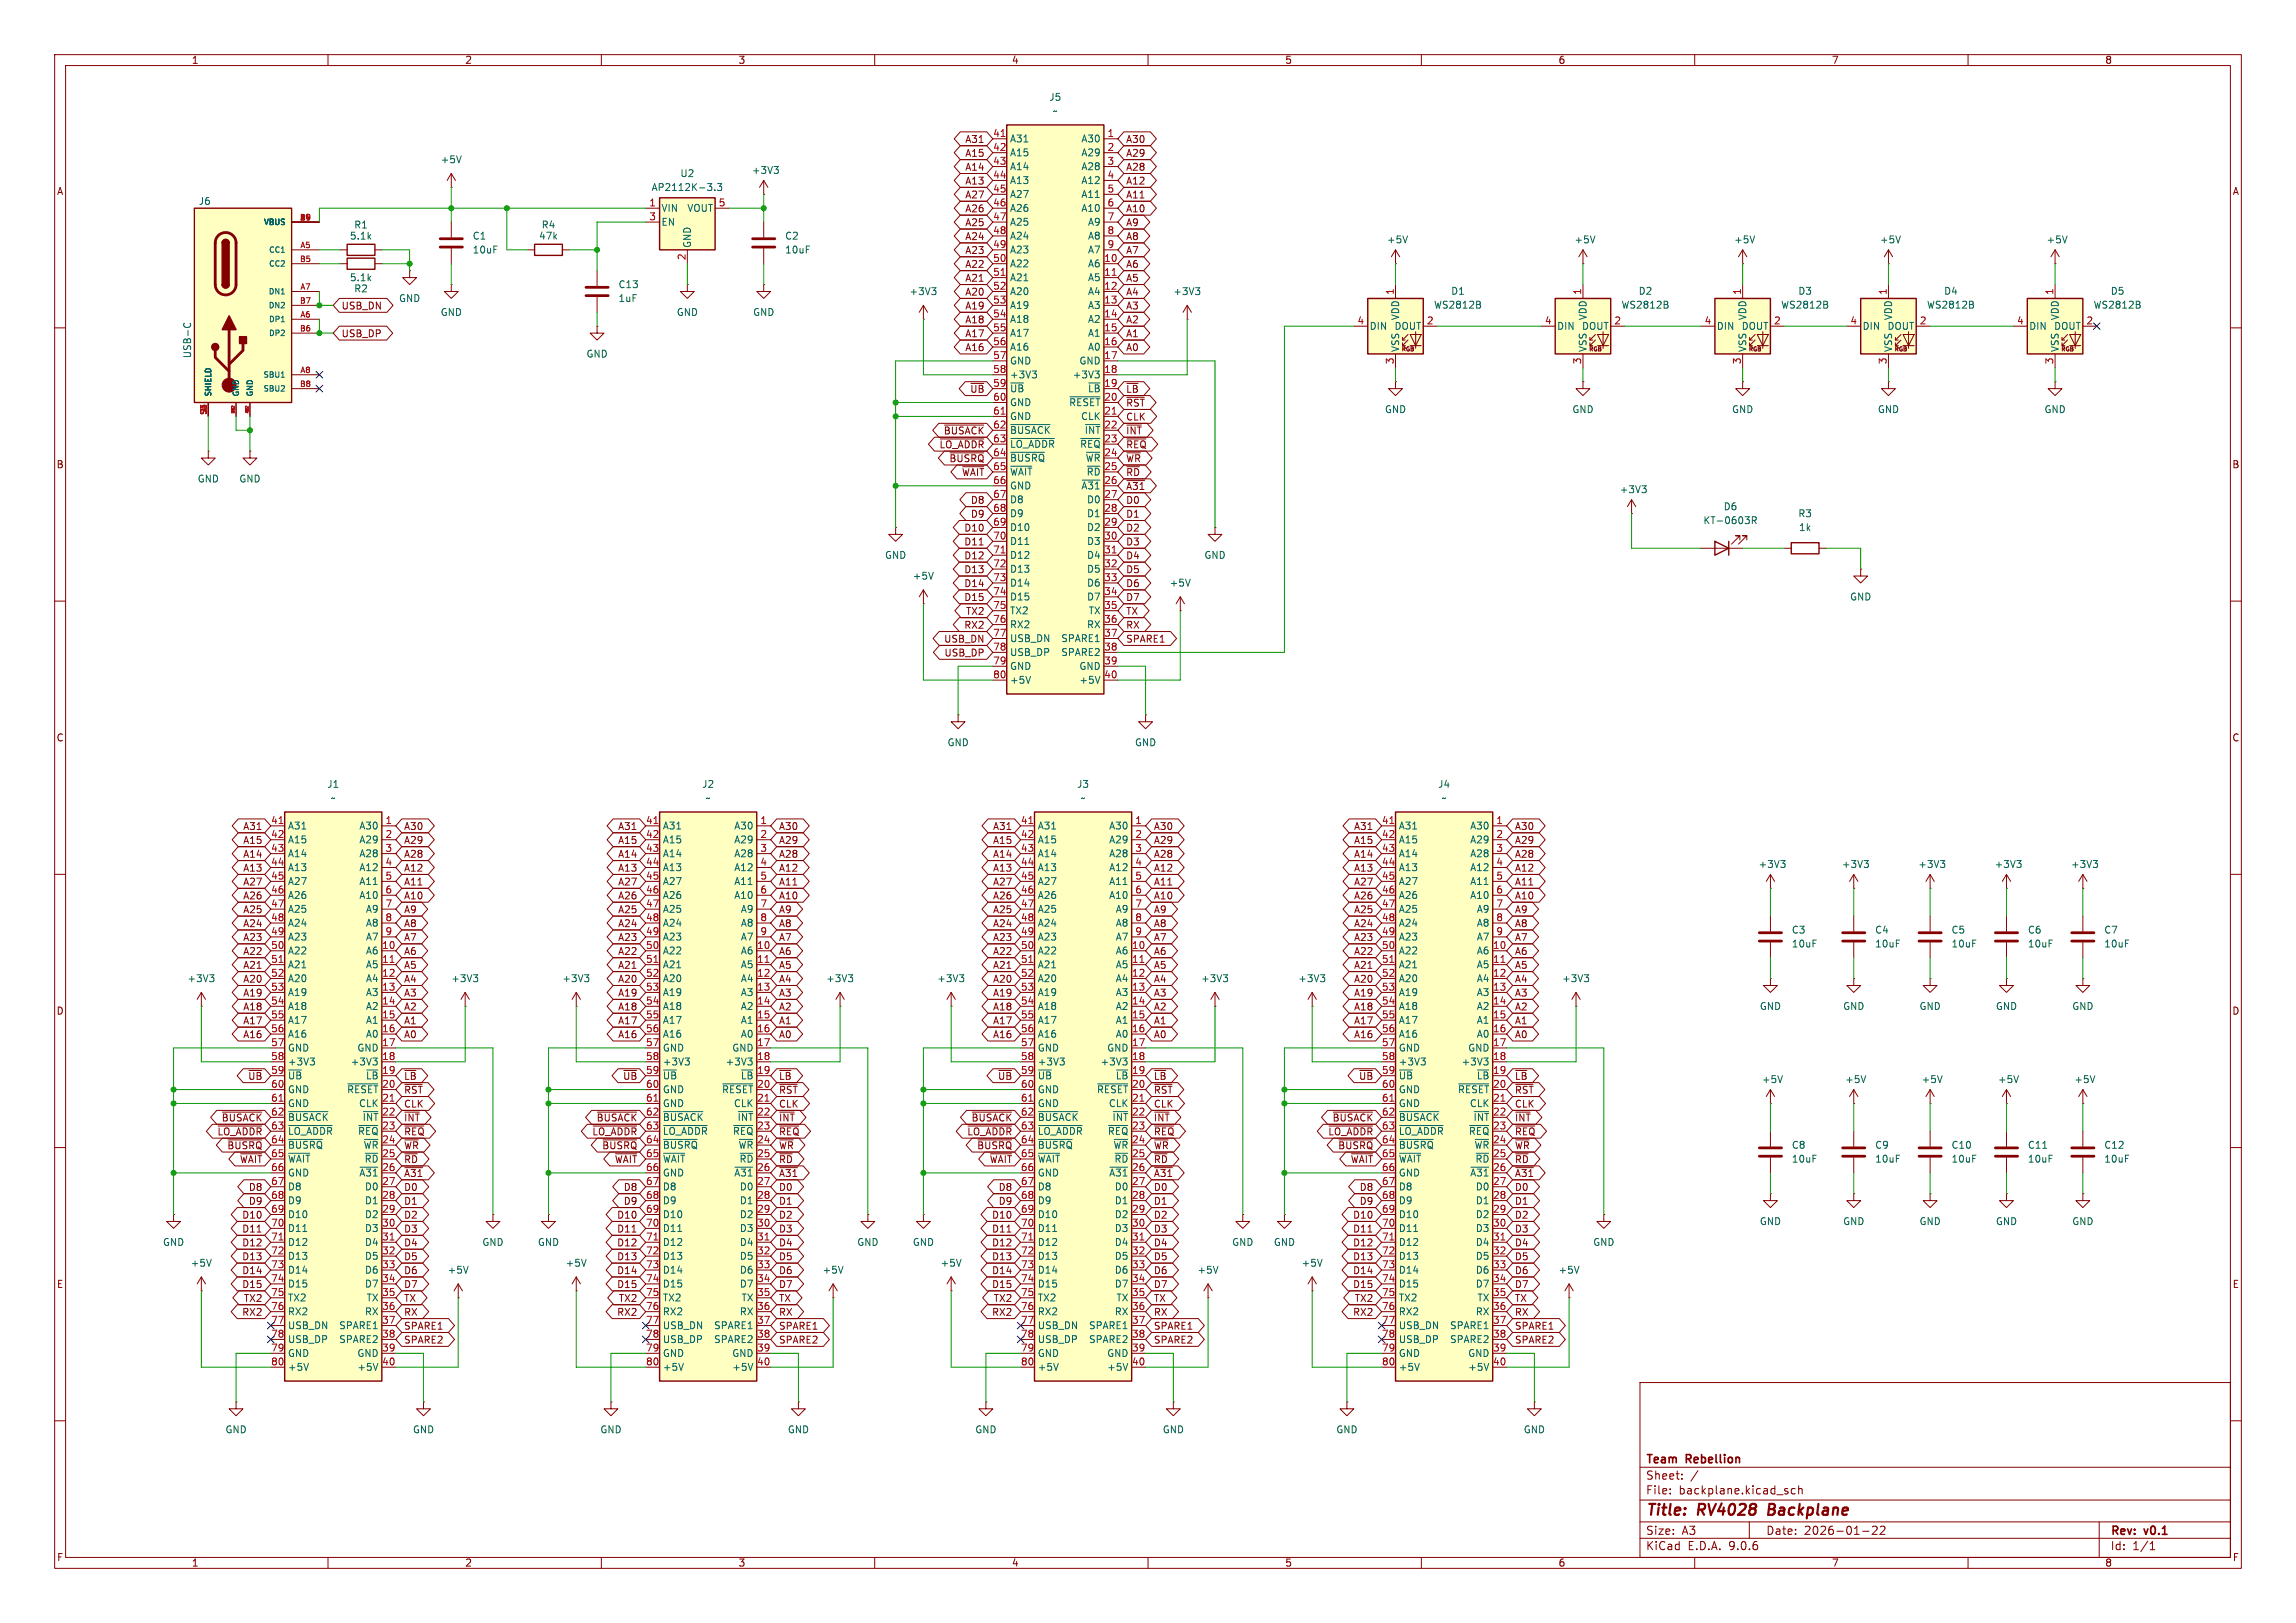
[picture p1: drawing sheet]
<svg xmlns="http://www.w3.org/2000/svg" width="420mm" height="297mm" viewBox="0 0 420 297" stroke-linecap="round" stroke-linejoin="round" font-family="sans-serif">
<defs><g id="words">
<g font-size="2.8" fill="#840000">
<text x="301" y="277.9">Title:</text>
<text x="310.6" y="277.9">RV4028</text>
<text x="324.3" y="277.9">Backplane</text>
</g>
<g font-size="2.1" fill="#840000">
<text x="301" y="268.2">Team</text>
<text x="308.5" y="268.2">Rebellion</text>
<text x="301" y="273.7">File:</text>
<text x="301" y="271">Sheet:</text>
<text x="307.1" y="273.7">backplane.kicad_sch</text>
<text x="301" y="281.1">Size:</text>
<text x="307.6" y="281.1">A3</text>
<text x="323" y="281.1">Date:</text>
<text x="330" y="281.1">2026-01-22</text>
<text x="386" y="281.3">Rev:</text>
<text x="392.4" y="281.3">v0.1</text>
<text x="301" y="283.9">KiCad</text>
<text x="308.7" y="283.9">E.D.A.</text>
<text x="316.3" y="283.9">9.0.6</text>
<text x="386" y="283.9">Id:</text>
<text x="390.1" y="283.9">1/1</text>
</g>
<g font-size="1.8" fill="#840000">
<text x="35" y="11.9">1</text>
<text x="85" y="11.9">2</text>
<text x="135" y="11.9">3</text>
<text x="185" y="11.9">4</text>
<text x="235" y="11.9">5</text>
<text x="285" y="11.9">6</text>
<text x="335" y="11.9">7</text>
<text x="385" y="11.9">8</text>
<text x="176.5" y="28.9">A15</text>
<text x="176.5" y="26.4">A31</text>
<text x="205.9" y="26.4">A30</text>
<text x="205.9" y="28.9">A29</text>
<text x="10.3" y="35.9">A</text>
<text x="176.5" y="34">A13</text>
<text x="176.5" y="31.4">A14</text>
<text x="205.9" y="31.4">A28</text>
<text x="205.9" y="34">A12</text>
<text x="408.3" y="35.9">A</text>
<text x="176.5" y="39.1">A26</text>
<text x="176.5" y="36.5">A27</text>
<text x="176.5" y="41.6">A25</text>
<text x="205.9" y="36.5">A11</text>
<text x="205.9" y="41.6">A9</text>
<text x="205.9" y="39.1">A10</text>
<text x="176.5" y="44.1">A24</text>
<text x="176.5" y="46.7">A23</text>
<text x="205.9" y="46.7">A7</text>
<text x="205.9" y="44.1">A8</text>
<text x="176.5" y="51.8">A21</text>
<text x="176.5" y="49.2">A22</text>
<text x="205.9" y="51.8">A5</text>
<text x="205.9" y="49.2">A6</text>
<text x="62.4" y="56.8">USB_DN</text>
<text x="176.5" y="59.4">A18</text>
<text x="176.5" y="56.8">A19</text>
<text x="176.5" y="54.3">A20</text>
<text x="205.9" y="54.3">A4</text>
<text x="205.9" y="56.8">A3</text>
<text x="205.9" y="59.4">A2</text>
<text x="62.4" y="61.9">USB_DP</text>
<text x="176.5" y="61.9">A17</text>
<text x="176.5" y="64.5">A16</text>
<text x="205.9" y="64.5">A0</text>
<text x="205.9" y="61.9">A1</text>
<text x="177.4" y="72.1">~{UB}</text>
<text x="205.9" y="74.6">~{RST}</text>
<text x="205.9" y="72.1">~{LB}</text>
<text x="205.9" y="77.2">CLK</text>
<text x="171.8" y="82.2">~{LO_ADDR}</text>
<text x="172.5" y="79.7">~{BUSACK}</text>
<text x="205.9" y="82.2">~{REQ}</text>
<text x="205.9" y="79.7">~{INT}</text>
<text x="10.3" y="85.9">B</text>
<text x="173.6" y="84.8">~{BUSRQ}</text>
<text x="175.9" y="87.3">~{WAIT}</text>
<text x="205.9" y="84.8">~{WR}</text>
<text x="205.9" y="87.3">~{RD}</text>
<text x="205.9" y="89.9">~{A31}</text>
<text x="408.2" y="85.9">B</text>
<text x="177.5" y="94.9">D9</text>
<text x="177.5" y="92.4">D8</text>
<text x="205.9" y="94.9">D1</text>
<text x="205.9" y="92.4">D0</text>
<text x="176.3" y="100">D11</text>
<text x="176.3" y="97.5">D10</text>
<text x="205.9" y="100">D3</text>
<text x="205.9" y="97.5">D2</text>
<text x="176.3" y="102.6">D12</text>
<text x="176.3" y="105.1">D13</text>
<text x="176.3" y="107.6">D14</text>
<text x="205.9" y="102.6">D4</text>
<text x="205.9" y="105.1">D5</text>
<text x="205.9" y="107.6">D6</text>
<text x="176.3" y="110.2">D15</text>
<text x="176.6" y="112.7">TX2</text>
<text x="205.9" y="110.2">D7</text>
<text x="205.9" y="112.7">TX</text>
<text x="172.6" y="117.8">USB_DN</text>
<text x="176.3" y="115.3">RX2</text>
<text x="205.9" y="117.8">SPARE1</text>
<text x="205.9" y="115.3">RX</text>
<text x="172.7" y="120.3">USB_DP</text>
<text x="10.3" y="135.9">C</text>
<text x="408.2" y="135.9">C</text>
<text x="44.4" y="154.6">A15</text>
<text x="44.4" y="152.1">A31</text>
<text x="73.8" y="152.1">A30</text>
<text x="73.8" y="154.6">A29</text>
<text x="113" y="152.1">A31</text>
<text x="113" y="154.6">A15</text>
<text x="142.4" y="152.1">A30</text>
<text x="142.4" y="154.6">A29</text>
<text x="181.6" y="152.1">A31</text>
<text x="181.6" y="154.6">A15</text>
<text x="211" y="154.6">A29</text>
<text x="211" y="152.1">A30</text>
<text x="247.6" y="154.6">A15</text>
<text x="247.6" y="152.1">A31</text>
<text x="277" y="154.6">A29</text>
<text x="277" y="152.1">A30</text>
<text x="44.4" y="159.7">A13</text>
<text x="44.4" y="157.2">A14</text>
<text x="73.8" y="157.2">A28</text>
<text x="73.8" y="159.7">A12</text>
<text x="113" y="159.7">A13</text>
<text x="113" y="157.2">A14</text>
<text x="142.4" y="159.7">A12</text>
<text x="142.4" y="157.2">A28</text>
<text x="181.6" y="157.2">A14</text>
<text x="181.6" y="159.7">A13</text>
<text x="211" y="157.2">A28</text>
<text x="211" y="159.7">A12</text>
<text x="247.6" y="159.7">A13</text>
<text x="247.6" y="157.2">A14</text>
<text x="277" y="159.7">A12</text>
<text x="277" y="157.2">A28</text>
<text x="44.4" y="167.3">A25</text>
<text x="44.4" y="164.8">A26</text>
<text x="44.4" y="162.2">A27</text>
<text x="73.8" y="164.8">A10</text>
<text x="73.8" y="167.3">A9</text>
<text x="73.8" y="162.2">A11</text>
<text x="113" y="164.8">A26</text>
<text x="113" y="167.3">A25</text>
<text x="113" y="162.2">A27</text>
<text x="142.4" y="164.8">A10</text>
<text x="142.4" y="167.3">A9</text>
<text x="142.4" y="162.2">A11</text>
<text x="181.6" y="162.2">A27</text>
<text x="181.6" y="164.8">A26</text>
<text x="181.6" y="167.3">A25</text>
<text x="211" y="167.3">A9</text>
<text x="211" y="162.2">A11</text>
<text x="211" y="164.8">A10</text>
<text x="247.6" y="164.8">A26</text>
<text x="247.6" y="167.3">A25</text>
<text x="247.6" y="162.2">A27</text>
<text x="277" y="167.3">A9</text>
<text x="277" y="164.8">A10</text>
<text x="277" y="162.2">A11</text>
<text x="44.4" y="172.4">A23</text>
<text x="44.4" y="169.9">A24</text>
<text x="73.8" y="172.4">A7</text>
<text x="73.8" y="169.9">A8</text>
<text x="113" y="172.4">A23</text>
<text x="113" y="169.9">A24</text>
<text x="142.4" y="169.9">A8</text>
<text x="142.4" y="172.4">A7</text>
<text x="181.6" y="172.4">A23</text>
<text x="181.6" y="169.9">A24</text>
<text x="211" y="172.4">A7</text>
<text x="211" y="169.9">A8</text>
<text x="247.6" y="169.9">A24</text>
<text x="247.6" y="172.4">A23</text>
<text x="277" y="169.9">A8</text>
<text x="277" y="172.4">A7</text>
<text x="44.4" y="174.9">A22</text>
<text x="44.4" y="177.5">A21</text>
<text x="73.8" y="174.9">A6</text>
<text x="73.8" y="177.5">A5</text>
<text x="113" y="177.5">A21</text>
<text x="113" y="174.9">A22</text>
<text x="142.4" y="177.5">A5</text>
<text x="142.4" y="174.9">A6</text>
<text x="181.6" y="177.5">A21</text>
<text x="181.6" y="174.9">A22</text>
<text x="211" y="174.9">A6</text>
<text x="211" y="177.5">A5</text>
<text x="247.6" y="177.5">A21</text>
<text x="247.6" y="174.9">A22</text>
<text x="277" y="174.9">A6</text>
<text x="277" y="177.5">A5</text>
<text x="10.3" y="185.9">D</text>
<text x="44.4" y="185.1">A18</text>
<text x="44.4" y="180">A20</text>
<text x="44.4" y="182.6">A19</text>
<text x="73.8" y="182.6">A3</text>
<text x="73.8" y="185.1">A2</text>
<text x="73.8" y="180">A4</text>
<text x="113" y="180">A20</text>
<text x="113" y="185.1">A18</text>
<text x="113" y="182.6">A19</text>
<text x="142.4" y="180">A4</text>
<text x="142.4" y="185.1">A2</text>
<text x="142.4" y="182.6">A3</text>
<text x="181.6" y="182.6">A19</text>
<text x="181.6" y="180">A20</text>
<text x="181.6" y="185.1">A18</text>
<text x="211" y="180">A4</text>
<text x="211" y="182.6">A3</text>
<text x="211" y="185.1">A2</text>
<text x="247.6" y="185.1">A18</text>
<text x="247.6" y="182.6">A19</text>
<text x="247.6" y="180">A20</text>
<text x="277" y="182.6">A3</text>
<text x="277" y="185.1">A2</text>
<text x="277" y="180">A4</text>
<text x="408.2" y="185.9">D</text>
<text x="44.4" y="190.2">A16</text>
<text x="44.4" y="187.6">A17</text>
<text x="73.8" y="190.2">A0</text>
<text x="73.8" y="187.6">A1</text>
<text x="113" y="187.6">A17</text>
<text x="113" y="190.2">A16</text>
<text x="142.4" y="190.2">A0</text>
<text x="142.4" y="187.6">A1</text>
<text x="181.6" y="187.6">A17</text>
<text x="181.6" y="190.2">A16</text>
<text x="211" y="190.2">A0</text>
<text x="211" y="187.6">A1</text>
<text x="247.6" y="190.2">A16</text>
<text x="247.6" y="187.6">A17</text>
<text x="277" y="187.6">A1</text>
<text x="277" y="190.2">A0</text>
<text x="45.3" y="197.8">~{UB}</text>
<text x="73.8" y="197.8">~{LB}</text>
<text x="113.9" y="197.8">~{UB}</text>
<text x="142.4" y="197.8">~{LB}</text>
<text x="182.5" y="197.8">~{UB}</text>
<text x="211" y="197.8">~{LB}</text>
<text x="248.5" y="197.8">~{UB}</text>
<text x="277" y="197.8">~{LB}</text>
<text x="73.8" y="200.3">~{RST}</text>
<text x="73.8" y="202.9">CLK</text>
<text x="142.4" y="200.3">~{RST}</text>
<text x="142.4" y="202.9">CLK</text>
<text x="211" y="202.9">CLK</text>
<text x="211" y="200.3">~{RST}</text>
<text x="277" y="200.3">~{RST}</text>
<text x="277" y="202.9">CLK</text>
<text x="39.7" y="208">~{LO_ADDR}</text>
<text x="40.5" y="205.4">~{BUSACK}</text>
<text x="73.8" y="208">~{REQ}</text>
<text x="73.8" y="205.4">~{INT}</text>
<text x="108.3" y="208">~{LO_ADDR}</text>
<text x="109" y="205.4">~{BUSACK}</text>
<text x="142.4" y="208">~{REQ}</text>
<text x="142.4" y="205.4">~{INT}</text>
<text x="176.8" y="208">~{LO_ADDR}</text>
<text x="177.6" y="205.4">~{BUSACK}</text>
<text x="211" y="205.4">~{INT}</text>
<text x="211" y="208">~{REQ}</text>
<text x="242.9" y="208">~{LO_ADDR}</text>
<text x="243.7" y="205.4">~{BUSACK}</text>
<text x="277" y="208">~{REQ}</text>
<text x="277" y="205.4">~{INT}</text>
<text x="41.5" y="210.5">~{BUSRQ}</text>
<text x="43.8" y="213">~{WAIT}</text>
<text x="73.8" y="210.5">~{WR}</text>
<text x="73.8" y="213">~{RD}</text>
<text x="73.8" y="215.6">~{A31}</text>
<text x="110.1" y="210.5">~{BUSRQ}</text>
<text x="112.4" y="213">~{WAIT}</text>
<text x="142.4" y="210.5">~{WR}</text>
<text x="142.4" y="213">~{RD}</text>
<text x="142.4" y="215.6">~{A31}</text>
<text x="178.6" y="210.5">~{BUSRQ}</text>
<text x="180.9" y="213">~{WAIT}</text>
<text x="211" y="213">~{RD}</text>
<text x="211" y="210.5">~{WR}</text>
<text x="211" y="215.6">~{A31}</text>
<text x="244.7" y="210.5">~{BUSRQ}</text>
<text x="247" y="213">~{WAIT}</text>
<text x="277" y="210.5">~{WR}</text>
<text x="277" y="215.6">~{A31}</text>
<text x="277" y="213">~{RD}</text>
<text x="45.4" y="218.1">D8</text>
<text x="45.4" y="220.7">D9</text>
<text x="73.8" y="218.1">D0</text>
<text x="73.8" y="220.7">D1</text>
<text x="114" y="220.7">D9</text>
<text x="114" y="218.1">D8</text>
<text x="142.4" y="220.7">D1</text>
<text x="142.4" y="218.1">D0</text>
<text x="182.6" y="220.7">D9</text>
<text x="182.6" y="218.1">D8</text>
<text x="211" y="218.1">D0</text>
<text x="211" y="220.7">D1</text>
<text x="248.6" y="218.1">D8</text>
<text x="248.6" y="220.7">D9</text>
<text x="277" y="218.1">D0</text>
<text x="277" y="220.7">D1</text>
<text x="44.2" y="223.2">D10</text>
<text x="44.2" y="225.7">D11</text>
<text x="73.8" y="223.2">D2</text>
<text x="73.8" y="225.7">D3</text>
<text x="112.8" y="223.2">D10</text>
<text x="112.8" y="225.7">D11</text>
<text x="142.4" y="223.2">D2</text>
<text x="142.4" y="225.7">D3</text>
<text x="181.4" y="225.7">D11</text>
<text x="181.4" y="223.2">D10</text>
<text x="211" y="223.2">D2</text>
<text x="211" y="225.7">D3</text>
<text x="247.4" y="225.7">D11</text>
<text x="247.4" y="223.2">D10</text>
<text x="277" y="223.2">D2</text>
<text x="277" y="225.7">D3</text>
<text x="44.2" y="233.4">D14</text>
<text x="44.2" y="230.8">D13</text>
<text x="44.2" y="228.3">D12</text>
<text x="73.8" y="228.3">D4</text>
<text x="73.8" y="230.8">D5</text>
<text x="73.8" y="233.4">D6</text>
<text x="112.8" y="233.4">D14</text>
<text x="112.8" y="228.3">D12</text>
<text x="112.8" y="230.8">D13</text>
<text x="142.4" y="233.4">D6</text>
<text x="142.4" y="230.8">D5</text>
<text x="142.4" y="228.3">D4</text>
<text x="181.4" y="228.3">D12</text>
<text x="181.4" y="230.8">D13</text>
<text x="181.4" y="233.4">D14</text>
<text x="211" y="228.3">D4</text>
<text x="211" y="230.8">D5</text>
<text x="211" y="233.4">D6</text>
<text x="247.4" y="230.8">D13</text>
<text x="247.4" y="233.4">D14</text>
<text x="247.4" y="228.3">D12</text>
<text x="277" y="233.4">D6</text>
<text x="277" y="228.3">D4</text>
<text x="277" y="230.8">D5</text>
<text x="10.3" y="235.9">E</text>
<text x="44.2" y="235.9">D15</text>
<text x="44.5" y="238.4">TX2</text>
<text x="73.8" y="235.9">D7</text>
<text x="73.8" y="238.4">TX</text>
<text x="112.8" y="235.9">D15</text>
<text x="113.1" y="238.4">TX2</text>
<text x="142.4" y="235.9">D7</text>
<text x="142.4" y="238.4">TX</text>
<text x="181.4" y="235.9">D15</text>
<text x="181.7" y="238.4">TX2</text>
<text x="211" y="235.9">D7</text>
<text x="211" y="238.4">TX</text>
<text x="247.4" y="235.9">D15</text>
<text x="247.7" y="238.4">TX2</text>
<text x="277" y="235.9">D7</text>
<text x="277" y="238.4">TX</text>
<text x="408.3" y="235.9">E</text>
<text x="44.2" y="241">RX2</text>
<text x="73.8" y="241">RX</text>
<text x="73.8" y="243.5">SPARE1</text>
<text x="112.8" y="241">RX2</text>
<text x="142.4" y="241">RX</text>
<text x="142.4" y="243.5">SPARE1</text>
<text x="181.4" y="241">RX2</text>
<text x="211" y="243.5">SPARE1</text>
<text x="211" y="241">RX</text>
<text x="247.4" y="241">RX2</text>
<text x="277" y="241">RX</text>
<text x="277" y="243.5">SPARE1</text>
<text x="73.8" y="246.1">SPARE2</text>
<text x="142.4" y="246.1">SPARE2</text>
<text x="211" y="246.1">SPARE2</text>
<text x="277" y="246.1">SPARE2</text>
<text x="10.3" y="285.9">F</text>
<text x="35" y="286.9">1</text>
<text x="85" y="286.9">2</text>
<text x="135" y="286.9">3</text>
<text x="185" y="286.9">4</text>
<text x="235" y="286.9">5</text>
<text x="285" y="286.9">6</text>
<text x="335" y="286.9">7</text>
<text x="385" y="286.9">8</text>
<text x="408.3" y="285.9">F</text>
</g>
<g font-size="1.8" fill="#006464">
<text x="191.8" y="18.6">J5</text>
<text x="192.5" y="21.2">~</text>
<text x="184.7" y="26.3">A31</text>
<text x="184.7" y="28.8">A15</text>
<text x="197.7" y="26.3">A30</text>
<text x="197.7" y="28.8">A29</text>
<text x="80.5" y="30.1">+5V</text>
<text x="119.1" y="35.2">AP2112K-3.3</text>
<text x="124.4" y="32.6">U2</text>
<text x="137.4" y="32">+3V3</text>
<text x="184.7" y="31.3">A14</text>
<text x="184.7" y="33.9">A13</text>
<text x="197.7" y="31.3">A28</text>
<text x="197.7" y="33.9">A12</text>
<text x="36.3" y="37.7">J6</text>
<text x="120.9" y="39">VIN</text>
<text x="120.9" y="41.5">EN</text>
<text x="125.6" y="39">VOUT</text>
<text x="184.7" y="36.4">A27</text>
<text x="184.7" y="39">A26</text>
<text x="184.7" y="41.5">A25</text>
<text x="197.7" y="36.4">A11</text>
<text x="197.7" y="39">A10</text>
<text x="198.9" y="41.5">A9</text>
<text x="63.9" y="44">5.1k</text>
<text x="64.7" y="42">R1</text>
<text x="86.4" y="44">C1</text>
<text x="86.4" y="46.6">10uF</text>
<text x="98.5" y="44">47k</text>
<text x="99" y="42">R4</text>
<text x="126.6" y="45.5" transform="rotate(-90 126.6 45.5)">GND</text>
<text x="143.5" y="44">C2</text>
<text x="143.5" y="46.6">10uF</text>
<text x="184.7" y="44">A24</text>
<text x="184.7" y="46.6">A23</text>
<text x="198.9" y="44">A8</text>
<text x="198.9" y="46.6">A7</text>
<text x="253.6" y="44.7">+5V</text>
<text x="287.9" y="44.7">+5V</text>
<text x="317.1" y="44.7">+5V</text>
<text x="343.8" y="44.7">+5V</text>
<text x="374.3" y="44.7">+5V</text>
<text x="63.9" y="51.7">5.1k</text>
<text x="64.7" y="53.7">R2</text>
<text x="113" y="52.9">C13</text>
<text x="184.7" y="49.1">A22</text>
<text x="184.7" y="51.7">A21</text>
<text x="198.9" y="49.1">A6</text>
<text x="198.9" y="51.7">A5</text>
<text x="72.9" y="55.5">GND</text>
<text x="80.5" y="58">GND</text>
<text x="113" y="55.5">1uF</text>
<text x="123.7" y="58">GND</text>
<text x="137.7" y="58">GND</text>
<text x="166.3" y="54.2">+3V3</text>
<text x="184.7" y="54.2">A20</text>
<text x="184.7" y="56.7">A19</text>
<text x="184.7" y="59.3">A18</text>
<text x="198.9" y="54.2">A4</text>
<text x="198.9" y="56.7">A3</text>
<text x="198.9" y="59.3">A2</text>
<text x="214.5" y="54.2">+3V3</text>
<text x="256.1" y="58.7" transform="rotate(-90 256.1 58.7)">VDD</text>
<text x="262.2" y="56.7">WS2812B</text>
<text x="265.4" y="54.1">D1</text>
<text x="290.4" y="58.7" transform="rotate(-90 290.4 58.7)">VDD</text>
<text x="296.5" y="56.7">WS2812B</text>
<text x="299.6" y="54.1">D2</text>
<text x="319.6" y="58.7" transform="rotate(-90 319.6 58.7)">VDD</text>
<text x="325.7" y="56.7">WS2812B</text>
<text x="328.9" y="54.1">D3</text>
<text x="346.3" y="58.7" transform="rotate(-90 346.3 58.7)">VDD</text>
<text x="352.4" y="56.7">WS2812B</text>
<text x="355.5" y="54.1">D4</text>
<text x="376.8" y="58.7" transform="rotate(-90 376.8 58.7)">VDD</text>
<text x="382.9" y="56.7">WS2812B</text>
<text x="386" y="54.1">D5</text>
<text x="35.2" y="65.7" transform="rotate(-90 35.2 65.7)">USB-C</text>
<text x="107.2" y="65.6">GND</text>
<text x="184.7" y="61.8">A17</text>
<text x="184.7" y="64.4">A16</text>
<text x="198.9" y="61.8">A1</text>
<text x="198.9" y="64.4">A0</text>
<text x="250.4" y="60.6">DIN</text>
<text x="255" y="60.6">DOUT</text>
<text x="256.1" y="64.5" transform="rotate(-90 256.1 64.5)">VSS</text>
<text x="284.7" y="60.6">DIN</text>
<text x="289.3" y="60.6">DOUT</text>
<text x="290.4" y="64.5" transform="rotate(-90 290.4 64.5)">VSS</text>
<text x="313.9" y="60.6">DIN</text>
<text x="318.5" y="60.6">DOUT</text>
<text x="319.6" y="64.5" transform="rotate(-90 319.6 64.5)">VSS</text>
<text x="340.6" y="60.6">DIN</text>
<text x="345.2" y="60.6">DOUT</text>
<text x="346.3" y="64.5" transform="rotate(-90 346.3 64.5)">VSS</text>
<text x="371.1" y="60.6">DIN</text>
<text x="375.6" y="60.6">DOUT</text>
<text x="376.8" y="64.5" transform="rotate(-90 376.8 64.5)">VSS</text>
<text x="184.7" y="66.9">GND</text>
<text x="184.7" y="69.4">+3V3</text>
<text x="184.7" y="72">~{UB}</text>
<text x="196.1" y="69.4">+3V3</text>
<text x="197.3" y="66.9">GND</text>
<text x="198.9" y="72">~{LB}</text>
<text x="184.7" y="74.5">GND</text>
<text x="184.7" y="77.1">GND</text>
<text x="195.5" y="74.5">~{RESET}</text>
<text x="197.7" y="77.1">CLK</text>
<text x="253.2" y="75.8">GND</text>
<text x="287.5" y="75.8">GND</text>
<text x="316.7" y="75.8">GND</text>
<text x="343.4" y="75.8">GND</text>
<text x="373.9" y="75.8">GND</text>
<text x="184.7" y="82.1">~{LO_ADDR}</text>
<text x="184.7" y="79.6">~{BUSACK}</text>
<text x="197.5" y="82.1">~{REQ}</text>
<text x="198.3" y="79.6">~{INT}</text>
<text x="36.1" y="88.5">GND</text>
<text x="43.7" y="88.5">GND</text>
<text x="184.7" y="84.7">~{BUSRQ}</text>
<text x="184.7" y="87.2">~{WAIT}</text>
<text x="184.7" y="89.8">GND</text>
<text x="197.7" y="89.8">~{A31}</text>
<text x="198.5" y="84.7">~{WR}</text>
<text x="198.7" y="87.2">~{RD}</text>
<text x="184.7" y="92.3">D8</text>
<text x="184.7" y="94.8">D9</text>
<text x="198.7" y="92.3">D0</text>
<text x="198.7" y="94.8">D1</text>
<text x="296.2" y="90.4">+3V3</text>
<text x="315.2" y="93.6">D6</text>
<text x="328.9" y="94.8">R3</text>
<text x="184.7" y="97.4">D10</text>
<text x="184.7" y="99.9">D11</text>
<text x="198.7" y="97.4">D2</text>
<text x="198.7" y="99.9">D3</text>
<text x="311.5" y="96.1">KT-0603R</text>
<text x="329" y="97.4">1k</text>
<text x="161.8" y="102.5">GND</text>
<text x="166.9" y="106.3">+5V</text>
<text x="184.7" y="102.5">D12</text>
<text x="184.7" y="105">D13</text>
<text x="184.7" y="107.5">D14</text>
<text x="198.7" y="102.5">D4</text>
<text x="198.7" y="105">D5</text>
<text x="198.7" y="107.5">D6</text>
<text x="213.9" y="107.5">+5V</text>
<text x="220.2" y="102.5">GND</text>
<text x="184.7" y="110.1">D15</text>
<text x="184.7" y="112.6">TX2</text>
<text x="198.7" y="110.1">D7</text>
<text x="199" y="112.6">TX</text>
<text x="338.3" y="110.1">GND</text>
<text x="184.7" y="115.2">RX2</text>
<text x="184.7" y="117.7">USB_DN</text>
<text x="194" y="117.7">SPARE1</text>
<text x="198.7" y="115.2">RX</text>
<text x="184.7" y="120.2">USB_DP</text>
<text x="184.7" y="122.8">GND</text>
<text x="184.7" y="125.3">+5V</text>
<text x="194" y="120.2">SPARE2</text>
<text x="197.3" y="122.8">GND</text>
<text x="197.3" y="125.3">+5V</text>
<text x="173.2" y="136.8">GND</text>
<text x="207.5" y="136.8">GND</text>
<text x="59.8" y="144.4">J1</text>
<text x="60.4" y="146.9">~</text>
<text x="128.3" y="144.4">J2</text>
<text x="129" y="146.9">~</text>
<text x="196.9" y="144.4">J3</text>
<text x="197.6" y="146.9">~</text>
<text x="263" y="144.4">J4</text>
<text x="263.6" y="146.9">~</text>
<text x="52.6" y="152">A31</text>
<text x="52.6" y="154.5">A15</text>
<text x="65.6" y="152">A30</text>
<text x="65.6" y="154.5">A29</text>
<text x="121.2" y="152">A31</text>
<text x="121.2" y="154.5">A15</text>
<text x="134.2" y="152">A30</text>
<text x="134.2" y="154.5">A29</text>
<text x="189.7" y="152">A31</text>
<text x="189.7" y="154.5">A15</text>
<text x="202.8" y="152">A30</text>
<text x="202.8" y="154.5">A29</text>
<text x="255.8" y="152">A31</text>
<text x="255.8" y="154.5">A15</text>
<text x="268.8" y="152">A30</text>
<text x="268.8" y="154.5">A29</text>
<text x="52.6" y="157.1">A14</text>
<text x="52.6" y="159.6">A13</text>
<text x="65.6" y="157.1">A28</text>
<text x="65.6" y="159.6">A12</text>
<text x="121.2" y="157.1">A14</text>
<text x="121.2" y="159.6">A13</text>
<text x="134.2" y="157.1">A28</text>
<text x="134.2" y="159.6">A12</text>
<text x="189.7" y="157.1">A14</text>
<text x="189.7" y="159.6">A13</text>
<text x="202.8" y="157.1">A28</text>
<text x="202.8" y="159.6">A12</text>
<text x="255.8" y="157.1">A14</text>
<text x="255.8" y="159.6">A13</text>
<text x="268.8" y="157.1">A28</text>
<text x="268.8" y="159.6">A12</text>
<text x="321.6" y="159">+3V3</text>
<text x="336.8" y="159">+3V3</text>
<text x="350.8" y="159">+3V3</text>
<text x="364.8" y="159">+3V3</text>
<text x="378.7" y="159">+3V3</text>
<text x="52.6" y="162.2">A27</text>
<text x="52.6" y="164.7">A26</text>
<text x="52.6" y="167.2">A25</text>
<text x="65.6" y="162.2">A11</text>
<text x="65.6" y="164.7">A10</text>
<text x="66.8" y="167.2">A9</text>
<text x="121.2" y="162.2">A27</text>
<text x="121.2" y="164.7">A26</text>
<text x="121.2" y="167.2">A25</text>
<text x="134.2" y="162.2">A11</text>
<text x="134.2" y="164.7">A10</text>
<text x="135.4" y="167.2">A9</text>
<text x="189.7" y="162.2">A27</text>
<text x="189.7" y="164.7">A26</text>
<text x="189.7" y="167.2">A25</text>
<text x="202.8" y="162.2">A11</text>
<text x="202.8" y="164.7">A10</text>
<text x="204" y="167.2">A9</text>
<text x="255.8" y="162.2">A27</text>
<text x="255.8" y="164.7">A26</text>
<text x="255.8" y="167.2">A25</text>
<text x="268.8" y="162.2">A11</text>
<text x="268.8" y="164.7">A10</text>
<text x="270" y="167.2">A9</text>
<text x="52.6" y="169.8">A24</text>
<text x="52.6" y="172.3">A23</text>
<text x="66.8" y="169.8">A8</text>
<text x="66.8" y="172.3">A7</text>
<text x="121.2" y="169.8">A24</text>
<text x="121.2" y="172.3">A23</text>
<text x="135.4" y="169.8">A8</text>
<text x="135.4" y="172.3">A7</text>
<text x="189.7" y="169.8">A24</text>
<text x="189.7" y="172.3">A23</text>
<text x="204" y="169.8">A8</text>
<text x="204" y="172.3">A7</text>
<text x="255.8" y="169.8">A24</text>
<text x="255.8" y="172.3">A23</text>
<text x="270" y="169.8">A8</text>
<text x="270" y="172.3">A7</text>
<text x="327.7" y="171">C3</text>
<text x="327.7" y="173.6">10uF</text>
<text x="342.9" y="171">C4</text>
<text x="342.9" y="173.6">10uF</text>
<text x="356.9" y="171">C5</text>
<text x="356.9" y="173.6">10uF</text>
<text x="370.8" y="171">C6</text>
<text x="370.8" y="173.6">10uF</text>
<text x="384.8" y="171">C7</text>
<text x="384.8" y="173.6">10uF</text>
<text x="34.2" y="179.9">+3V3</text>
<text x="52.6" y="174.9">A22</text>
<text x="52.6" y="177.4">A21</text>
<text x="52.6" y="179.9">A20</text>
<text x="66.8" y="174.9">A6</text>
<text x="66.8" y="177.4">A5</text>
<text x="66.8" y="179.9">A4</text>
<text x="82.4" y="179.9">+3V3</text>
<text x="102.8" y="179.9">+3V3</text>
<text x="121.2" y="174.9">A22</text>
<text x="121.2" y="177.4">A21</text>
<text x="121.2" y="179.9">A20</text>
<text x="135.4" y="174.9">A6</text>
<text x="135.4" y="177.4">A5</text>
<text x="135.4" y="179.9">A4</text>
<text x="151" y="179.9">+3V3</text>
<text x="171.3" y="179.9">+3V3</text>
<text x="189.7" y="174.9">A22</text>
<text x="189.7" y="177.4">A21</text>
<text x="189.7" y="179.9">A20</text>
<text x="204" y="174.9">A6</text>
<text x="204" y="177.4">A5</text>
<text x="204" y="179.9">A4</text>
<text x="219.6" y="179.9">+3V3</text>
<text x="237.4" y="179.9">+3V3</text>
<text x="255.8" y="174.9">A22</text>
<text x="255.8" y="177.4">A21</text>
<text x="255.8" y="179.9">A20</text>
<text x="270" y="174.9">A6</text>
<text x="270" y="177.4">A5</text>
<text x="270" y="179.9">A4</text>
<text x="285.6" y="179.9">+3V3</text>
<text x="52.6" y="182.5">A19</text>
<text x="52.6" y="185">A18</text>
<text x="66.8" y="182.5">A3</text>
<text x="66.8" y="185">A2</text>
<text x="121.2" y="182.5">A19</text>
<text x="121.2" y="185">A18</text>
<text x="135.4" y="182.5">A3</text>
<text x="135.4" y="185">A2</text>
<text x="189.7" y="182.5">A19</text>
<text x="189.7" y="185">A18</text>
<text x="204" y="182.5">A3</text>
<text x="204" y="185">A2</text>
<text x="255.8" y="182.5">A19</text>
<text x="255.8" y="185">A18</text>
<text x="270" y="182.5">A3</text>
<text x="270" y="185">A2</text>
<text x="321.8" y="185">GND</text>
<text x="337.1" y="185">GND</text>
<text x="351" y="185">GND</text>
<text x="365" y="185">GND</text>
<text x="379" y="185">GND</text>
<text x="52.6" y="187.6">A17</text>
<text x="52.6" y="190.1">A16</text>
<text x="66.8" y="187.6">A1</text>
<text x="66.8" y="190.1">A0</text>
<text x="121.2" y="187.6">A17</text>
<text x="121.2" y="190.1">A16</text>
<text x="135.4" y="187.6">A1</text>
<text x="135.4" y="190.1">A0</text>
<text x="189.7" y="187.6">A17</text>
<text x="189.7" y="190.1">A16</text>
<text x="204" y="187.6">A1</text>
<text x="204" y="190.1">A0</text>
<text x="255.8" y="187.6">A17</text>
<text x="255.8" y="190.1">A16</text>
<text x="270" y="187.6">A1</text>
<text x="270" y="190.1">A0</text>
<text x="52.6" y="192.6">GND</text>
<text x="52.6" y="195.2">+3V3</text>
<text x="52.6" y="197.7">~{UB}</text>
<text x="64.1" y="195.2">+3V3</text>
<text x="65.3" y="192.6">GND</text>
<text x="66.8" y="197.7">~{LB}</text>
<text x="121.2" y="192.6">GND</text>
<text x="121.2" y="195.2">+3V3</text>
<text x="121.2" y="197.7">~{UB}</text>
<text x="132.6" y="195.2">+3V3</text>
<text x="133.8" y="192.6">GND</text>
<text x="135.4" y="197.7">~{LB}</text>
<text x="189.7" y="192.6">GND</text>
<text x="189.7" y="195.2">+3V3</text>
<text x="189.7" y="197.7">~{UB}</text>
<text x="201.2" y="195.2">+3V3</text>
<text x="202.4" y="192.6">GND</text>
<text x="204" y="197.7">~{LB}</text>
<text x="255.8" y="192.6">GND</text>
<text x="255.8" y="195.2">+3V3</text>
<text x="255.8" y="197.7">~{UB}</text>
<text x="267.3" y="195.2">+3V3</text>
<text x="268.5" y="192.6">GND</text>
<text x="270" y="197.7">~{LB}</text>
<text x="52.6" y="200.3">GND</text>
<text x="52.6" y="202.8">GND</text>
<text x="63.4" y="200.3">~{RESET}</text>
<text x="65.6" y="202.8">CLK</text>
<text x="121.2" y="200.3">GND</text>
<text x="121.2" y="202.8">GND</text>
<text x="132" y="200.3">~{RESET}</text>
<text x="134.2" y="202.8">CLK</text>
<text x="189.7" y="200.3">GND</text>
<text x="189.7" y="202.8">GND</text>
<text x="200.6" y="200.3">~{RESET}</text>
<text x="202.7" y="202.8">CLK</text>
<text x="255.8" y="200.3">GND</text>
<text x="255.8" y="202.8">GND</text>
<text x="266.6" y="200.3">~{RESET}</text>
<text x="268.8" y="202.8">CLK</text>
<text x="322.2" y="198.4">+5V</text>
<text x="337.4" y="198.4">+5V</text>
<text x="351.4" y="198.4">+5V</text>
<text x="365.4" y="198.4">+5V</text>
<text x="379.3" y="198.4">+5V</text>
<text x="52.6" y="207.9">~{LO_ADDR}</text>
<text x="52.6" y="205.3">~{BUSACK}</text>
<text x="65.4" y="207.9">~{REQ}</text>
<text x="66.2" y="205.3">~{INT}</text>
<text x="121.2" y="207.9">~{LO_ADDR}</text>
<text x="121.2" y="205.3">~{BUSACK}</text>
<text x="134" y="207.9">~{REQ}</text>
<text x="134.8" y="205.3">~{INT}</text>
<text x="189.7" y="207.9">~{LO_ADDR}</text>
<text x="189.7" y="205.3">~{BUSACK}</text>
<text x="202.5" y="207.9">~{REQ}</text>
<text x="203.4" y="205.3">~{INT}</text>
<text x="255.8" y="207.9">~{LO_ADDR}</text>
<text x="255.8" y="205.3">~{BUSACK}</text>
<text x="268.6" y="207.9">~{REQ}</text>
<text x="269.4" y="205.3">~{INT}</text>
<text x="52.6" y="210.4">~{BUSRQ}</text>
<text x="52.6" y="213">~{WAIT}</text>
<text x="52.6" y="215.5">GND</text>
<text x="65.6" y="215.5">~{A31}</text>
<text x="66.4" y="210.4">~{WR}</text>
<text x="66.6" y="213">~{RD}</text>
<text x="121.2" y="210.4">~{BUSRQ}</text>
<text x="121.2" y="213">~{WAIT}</text>
<text x="121.2" y="215.5">GND</text>
<text x="134.2" y="215.5">~{A31}</text>
<text x="135" y="210.4">~{WR}</text>
<text x="135.2" y="213">~{RD}</text>
<text x="189.7" y="210.4">~{BUSRQ}</text>
<text x="189.7" y="213">~{WAIT}</text>
<text x="189.7" y="215.5">GND</text>
<text x="202.8" y="215.5">~{A31}</text>
<text x="203.6" y="210.4">~{WR}</text>
<text x="203.8" y="213">~{RD}</text>
<text x="255.8" y="210.4">~{BUSRQ}</text>
<text x="255.8" y="213">~{WAIT}</text>
<text x="255.8" y="215.5">GND</text>
<text x="268.8" y="215.5">~{A31}</text>
<text x="269.6" y="210.4">~{WR}</text>
<text x="269.8" y="213">~{RD}</text>
<text x="327.7" y="210.4">C8</text>
<text x="327.7" y="213">10uF</text>
<text x="342.9" y="210.4">C9</text>
<text x="342.9" y="213">10uF</text>
<text x="356.9" y="210.4">C10</text>
<text x="356.9" y="213">10uF</text>
<text x="370.8" y="210.4">C11</text>
<text x="370.8" y="213">10uF</text>
<text x="384.8" y="210.4">C12</text>
<text x="384.8" y="213">10uF</text>
<text x="52.6" y="218">D8</text>
<text x="52.6" y="220.6">D9</text>
<text x="66.7" y="218">D0</text>
<text x="66.7" y="220.6">D1</text>
<text x="121.2" y="218">D8</text>
<text x="121.2" y="220.6">D9</text>
<text x="135.2" y="218">D0</text>
<text x="135.2" y="220.6">D1</text>
<text x="189.7" y="218">D8</text>
<text x="189.7" y="220.6">D9</text>
<text x="203.8" y="218">D0</text>
<text x="203.8" y="220.6">D1</text>
<text x="255.8" y="218">D8</text>
<text x="255.8" y="220.6">D9</text>
<text x="269.9" y="218">D0</text>
<text x="269.9" y="220.6">D1</text>
<text x="52.6" y="223.1">D10</text>
<text x="52.6" y="225.7">D11</text>
<text x="66.7" y="223.1">D2</text>
<text x="66.7" y="225.7">D3</text>
<text x="121.2" y="223.1">D10</text>
<text x="121.2" y="225.7">D11</text>
<text x="135.2" y="223.1">D2</text>
<text x="135.2" y="225.7">D3</text>
<text x="189.7" y="223.1">D10</text>
<text x="189.7" y="225.7">D11</text>
<text x="203.8" y="223.1">D2</text>
<text x="203.8" y="225.7">D3</text>
<text x="255.8" y="223.1">D10</text>
<text x="255.8" y="225.7">D11</text>
<text x="269.9" y="223.1">D2</text>
<text x="269.9" y="225.7">D3</text>
<text x="321.8" y="224.4">GND</text>
<text x="337.1" y="224.4">GND</text>
<text x="351" y="224.4">GND</text>
<text x="365" y="224.4">GND</text>
<text x="379" y="224.4">GND</text>
<text x="29.7" y="228.2">GND</text>
<text x="34.8" y="232">+5V</text>
<text x="52.6" y="228.2">D12</text>
<text x="52.6" y="230.7">D13</text>
<text x="52.6" y="233.3">D14</text>
<text x="66.7" y="228.2">D4</text>
<text x="66.7" y="230.7">D5</text>
<text x="66.7" y="233.3">D6</text>
<text x="81.8" y="233.3">+5V</text>
<text x="88.1" y="228.2">GND</text>
<text x="98.3" y="228.2">GND</text>
<text x="103.4" y="232">+5V</text>
<text x="121.2" y="228.2">D12</text>
<text x="121.2" y="230.7">D13</text>
<text x="121.2" y="233.3">D14</text>
<text x="135.2" y="228.2">D4</text>
<text x="135.2" y="230.7">D5</text>
<text x="135.2" y="233.3">D6</text>
<text x="150.4" y="233.3">+5V</text>
<text x="156.7" y="228.2">GND</text>
<text x="166.9" y="228.2">GND</text>
<text x="172" y="232">+5V</text>
<text x="189.7" y="228.2">D12</text>
<text x="189.7" y="230.7">D13</text>
<text x="189.7" y="233.3">D14</text>
<text x="203.8" y="228.2">D4</text>
<text x="203.8" y="230.7">D5</text>
<text x="203.8" y="233.3">D6</text>
<text x="218.9" y="233.3">+5V</text>
<text x="225.3" y="228.2">GND</text>
<text x="232.9" y="228.2">GND</text>
<text x="238" y="232">+5V</text>
<text x="255.8" y="228.2">D12</text>
<text x="255.8" y="230.7">D13</text>
<text x="255.8" y="233.3">D14</text>
<text x="269.9" y="228.2">D4</text>
<text x="269.9" y="230.7">D5</text>
<text x="269.9" y="233.3">D6</text>
<text x="285" y="233.3">+5V</text>
<text x="291.3" y="228.2">GND</text>
<text x="52.6" y="235.8">D15</text>
<text x="52.6" y="238.4">TX2</text>
<text x="66.7" y="235.8">D7</text>
<text x="67" y="238.4">TX</text>
<text x="121.2" y="235.8">D15</text>
<text x="121.2" y="238.4">TX2</text>
<text x="135.2" y="235.8">D7</text>
<text x="135.5" y="238.4">TX</text>
<text x="189.7" y="235.8">D15</text>
<text x="189.7" y="238.4">TX2</text>
<text x="203.8" y="235.8">D7</text>
<text x="204.1" y="238.4">TX</text>
<text x="255.8" y="235.8">D15</text>
<text x="255.8" y="238.4">TX2</text>
<text x="269.9" y="235.8">D7</text>
<text x="270.2" y="238.4">TX</text>
<text x="52.6" y="240.9">RX2</text>
<text x="52.6" y="243.4">USB_DN</text>
<text x="52.6" y="246">USB_DP</text>
<text x="61.9" y="243.4">SPARE1</text>
<text x="61.9" y="246">SPARE2</text>
<text x="66.7" y="240.9">RX</text>
<text x="121.2" y="240.9">RX2</text>
<text x="121.2" y="243.4">USB_DN</text>
<text x="121.2" y="246">USB_DP</text>
<text x="130.5" y="243.4">SPARE1</text>
<text x="130.5" y="246">SPARE2</text>
<text x="135.2" y="240.9">RX</text>
<text x="189.7" y="240.9">RX2</text>
<text x="189.7" y="243.4">USB_DN</text>
<text x="189.7" y="246">USB_DP</text>
<text x="199.1" y="243.4">SPARE1</text>
<text x="199.1" y="246">SPARE2</text>
<text x="203.8" y="240.9">RX</text>
<text x="255.8" y="240.9">RX2</text>
<text x="255.8" y="243.4">USB_DN</text>
<text x="255.8" y="246">USB_DP</text>
<text x="265.1" y="243.4">SPARE1</text>
<text x="265.1" y="246">SPARE2</text>
<text x="269.9" y="240.9">RX</text>
<text x="52.6" y="248.5">GND</text>
<text x="52.6" y="251.1">+5V</text>
<text x="65.3" y="248.5">GND</text>
<text x="65.3" y="251.1">+5V</text>
<text x="121.2" y="248.5">GND</text>
<text x="121.2" y="251.1">+5V</text>
<text x="133.8" y="248.5">GND</text>
<text x="133.8" y="251.1">+5V</text>
<text x="189.7" y="248.5">GND</text>
<text x="189.7" y="251.1">+5V</text>
<text x="202.4" y="248.5">GND</text>
<text x="202.4" y="251.1">+5V</text>
<text x="255.8" y="248.5">GND</text>
<text x="255.8" y="251.1">+5V</text>
<text x="268.5" y="248.5">GND</text>
<text x="268.5" y="251.1">+5V</text>
<text x="41.1" y="262.5">GND</text>
<text x="75.4" y="262.5">GND</text>
<text x="109.7" y="262.5">GND</text>
<text x="144" y="262.5">GND</text>
<text x="178.3" y="262.5">GND</text>
<text x="212.6" y="262.5">GND</text>
<text x="244.3" y="262.5">GND</text>
<text x="278.6" y="262.5">GND</text>
</g>
<g font-size="1.8" fill="#a90000">
<text x="181.6" y="25.1">41</text>
<text x="181.6" y="27.7">42</text>
<text x="202.5" y="25.1">1</text>
<text x="202.5" y="27.7">2</text>
<text x="181.6" y="30.2">43</text>
<text x="181.6" y="32.8">44</text>
<text x="181.6" y="35.3">45</text>
<text x="202.5" y="30.2">3</text>
<text x="202.5" y="32.8">4</text>
<text x="202.5" y="35.3">5</text>
<text x="118.7" y="37.8">1</text>
<text x="118.7" y="40.4">3</text>
<text x="131.4" y="37.8">5</text>
<text x="181.6" y="37.8">46</text>
<text x="181.6" y="40.4">47</text>
<text x="202.5" y="37.8">6</text>
<text x="202.5" y="40.4">7</text>
<text x="125.5" y="47.7" transform="rotate(-90 125.5 47.7)">2</text>
<text x="181.6" y="42.9">48</text>
<text x="181.6" y="45.5">49</text>
<text x="202.5" y="42.9">8</text>
<text x="202.5" y="45.5">9</text>
<text x="181.6" y="48">50</text>
<text x="181.6" y="50.5">51</text>
<text x="181.6" y="53.1">52</text>
<text x="201.9" y="48">10</text>
<text x="201.9" y="50.5">11</text>
<text x="201.9" y="53.1">12</text>
<text x="181.6" y="55.6">53</text>
<text x="181.6" y="58.2">54</text>
<text x="201.9" y="55.6">13</text>
<text x="201.9" y="58.2">14</text>
<text x="248.2" y="59.4">4</text>
<text x="255" y="54" transform="rotate(-90 255 54)">1</text>
<text x="260.9" y="59.4">2</text>
<text x="282.5" y="59.4">4</text>
<text x="289.3" y="54" transform="rotate(-90 289.3 54)">1</text>
<text x="295.2" y="59.4">2</text>
<text x="311.7" y="59.4">4</text>
<text x="318.5" y="54" transform="rotate(-90 318.5 54)">1</text>
<text x="324.4" y="59.4">2</text>
<text x="338.4" y="59.4">4</text>
<text x="345.2" y="54" transform="rotate(-90 345.2 54)">1</text>
<text x="351.1" y="59.4">2</text>
<text x="368.9" y="59.4">4</text>
<text x="375.7" y="54" transform="rotate(-90 375.7 54)">1</text>
<text x="381.6" y="59.4">2</text>
<text x="181.6" y="60.7">55</text>
<text x="181.6" y="63.2">56</text>
<text x="181.6" y="65.8">57</text>
<text x="201.9" y="60.7">15</text>
<text x="201.9" y="63.2">16</text>
<text x="201.9" y="65.8">17</text>
<text x="181.6" y="68.3">58</text>
<text x="181.6" y="70.9">59</text>
<text x="201.9" y="68.3">18</text>
<text x="201.9" y="70.9">19</text>
<text x="255" y="66.7" transform="rotate(-90 255 66.7)">3</text>
<text x="289.3" y="66.7" transform="rotate(-90 289.3 66.7)">3</text>
<text x="318.5" y="66.7" transform="rotate(-90 318.5 66.7)">3</text>
<text x="345.2" y="66.7" transform="rotate(-90 345.2 66.7)">3</text>
<text x="375.7" y="66.7" transform="rotate(-90 375.7 66.7)">3</text>
<text x="181.6" y="73.4">60</text>
<text x="181.6" y="75.9">61</text>
<text x="201.9" y="73.4">20</text>
<text x="201.9" y="75.9">21</text>
<text x="181.6" y="81">63</text>
<text x="181.6" y="83.6">64</text>
<text x="181.6" y="78.5">62</text>
<text x="201.9" y="78.5">22</text>
<text x="201.9" y="81">23</text>
<text x="201.9" y="83.6">24</text>
<text x="181.6" y="86.1">65</text>
<text x="181.6" y="88.6">66</text>
<text x="201.9" y="86.1">25</text>
<text x="201.9" y="88.6">26</text>
<text x="181.6" y="91.2">67</text>
<text x="181.6" y="93.7">68</text>
<text x="201.9" y="91.2">27</text>
<text x="201.9" y="93.7">28</text>
<text x="181.6" y="96.3">69</text>
<text x="181.6" y="98.8">70</text>
<text x="181.6" y="101.3">71</text>
<text x="201.9" y="96.3">29</text>
<text x="201.9" y="98.8">30</text>
<text x="201.9" y="101.3">31</text>
<text x="181.6" y="103.9">72</text>
<text x="181.6" y="106.4">73</text>
<text x="201.9" y="103.9">32</text>
<text x="201.9" y="106.4">33</text>
<text x="181.6" y="109">74</text>
<text x="181.6" y="111.5">75</text>
<text x="201.9" y="109">34</text>
<text x="201.9" y="111.5">35</text>
<text x="181.6" y="114">76</text>
<text x="181.6" y="116.6">77</text>
<text x="181.6" y="119.1">78</text>
<text x="201.9" y="114">36</text>
<text x="201.9" y="116.6">37</text>
<text x="201.9" y="119.1">38</text>
<text x="181.6" y="121.7">79</text>
<text x="181.6" y="124.2">80</text>
<text x="201.9" y="121.7">39</text>
<text x="201.9" y="124.2">40</text>
<text x="49.5" y="150.9">41</text>
<text x="49.5" y="153.4">42</text>
<text x="49.5" y="156">43</text>
<text x="70.4" y="150.9">1</text>
<text x="70.4" y="153.4">2</text>
<text x="70.4" y="156">3</text>
<text x="118.1" y="150.9">41</text>
<text x="118.1" y="153.4">42</text>
<text x="118.1" y="156">43</text>
<text x="139" y="150.9">1</text>
<text x="139" y="153.4">2</text>
<text x="139" y="156">3</text>
<text x="186.6" y="150.9">41</text>
<text x="186.6" y="153.4">42</text>
<text x="186.6" y="156">43</text>
<text x="207.6" y="150.9">1</text>
<text x="207.6" y="153.4">2</text>
<text x="207.6" y="156">3</text>
<text x="252.7" y="150.9">41</text>
<text x="252.7" y="153.4">42</text>
<text x="252.7" y="156">43</text>
<text x="273.6" y="150.9">1</text>
<text x="273.6" y="153.4">2</text>
<text x="273.6" y="156">3</text>
<text x="49.5" y="158.5">44</text>
<text x="49.5" y="161">45</text>
<text x="70.4" y="158.5">4</text>
<text x="70.4" y="161">5</text>
<text x="118.1" y="158.5">44</text>
<text x="118.1" y="161">45</text>
<text x="139" y="158.5">4</text>
<text x="139" y="161">5</text>
<text x="186.6" y="158.5">44</text>
<text x="186.6" y="161">45</text>
<text x="207.6" y="158.5">4</text>
<text x="207.6" y="161">5</text>
<text x="252.7" y="158.5">44</text>
<text x="252.7" y="161">45</text>
<text x="273.6" y="158.5">4</text>
<text x="273.6" y="161">5</text>
<text x="49.5" y="163.6">46</text>
<text x="49.5" y="166.1">47</text>
<text x="70.4" y="163.6">6</text>
<text x="70.4" y="166.1">7</text>
<text x="118.1" y="163.6">46</text>
<text x="118.1" y="166.1">47</text>
<text x="139" y="163.6">6</text>
<text x="139" y="166.1">7</text>
<text x="186.6" y="163.6">46</text>
<text x="186.6" y="166.1">47</text>
<text x="207.6" y="163.6">6</text>
<text x="207.6" y="166.1">7</text>
<text x="252.7" y="163.6">46</text>
<text x="252.7" y="166.1">47</text>
<text x="273.6" y="163.6">6</text>
<text x="273.6" y="166.1">7</text>
<text x="49.5" y="168.7">48</text>
<text x="49.5" y="171.2">49</text>
<text x="49.5" y="173.7">50</text>
<text x="69.8" y="173.7">10</text>
<text x="70.4" y="168.7">8</text>
<text x="70.4" y="171.2">9</text>
<text x="118.1" y="168.7">48</text>
<text x="118.1" y="171.2">49</text>
<text x="118.1" y="173.7">50</text>
<text x="138.4" y="173.7">10</text>
<text x="139" y="168.7">8</text>
<text x="139" y="171.2">9</text>
<text x="186.6" y="168.7">48</text>
<text x="186.6" y="171.2">49</text>
<text x="186.6" y="173.7">50</text>
<text x="207" y="173.7">10</text>
<text x="207.6" y="168.7">8</text>
<text x="207.6" y="171.2">9</text>
<text x="252.7" y="168.7">48</text>
<text x="252.7" y="171.2">49</text>
<text x="252.7" y="173.7">50</text>
<text x="273" y="173.7">10</text>
<text x="273.6" y="168.7">8</text>
<text x="273.6" y="171.2">9</text>
<text x="49.5" y="176.3">51</text>
<text x="49.5" y="178.8">52</text>
<text x="69.8" y="176.3">11</text>
<text x="69.8" y="178.8">12</text>
<text x="118.1" y="176.3">51</text>
<text x="118.1" y="178.8">52</text>
<text x="138.4" y="176.3">11</text>
<text x="138.4" y="178.8">12</text>
<text x="186.6" y="176.3">51</text>
<text x="186.6" y="178.8">52</text>
<text x="207" y="176.3">11</text>
<text x="207" y="178.8">12</text>
<text x="252.7" y="176.3">51</text>
<text x="252.7" y="178.8">52</text>
<text x="273" y="176.3">11</text>
<text x="273" y="178.8">12</text>
<text x="49.5" y="181.4">53</text>
<text x="49.5" y="183.9">54</text>
<text x="69.8" y="181.4">13</text>
<text x="69.8" y="183.9">14</text>
<text x="118.1" y="181.4">53</text>
<text x="118.1" y="183.9">54</text>
<text x="138.4" y="181.4">13</text>
<text x="138.4" y="183.9">14</text>
<text x="186.6" y="181.4">53</text>
<text x="186.6" y="183.9">54</text>
<text x="207" y="181.4">13</text>
<text x="207" y="183.9">14</text>
<text x="252.7" y="181.4">53</text>
<text x="252.7" y="183.9">54</text>
<text x="273" y="181.4">13</text>
<text x="273" y="183.9">14</text>
<text x="49.5" y="186.4">55</text>
<text x="49.5" y="189">56</text>
<text x="49.5" y="191.5">57</text>
<text x="69.8" y="186.4">15</text>
<text x="69.8" y="189">16</text>
<text x="69.8" y="191.5">17</text>
<text x="118.1" y="186.4">55</text>
<text x="118.1" y="189">56</text>
<text x="118.1" y="191.5">57</text>
<text x="138.4" y="186.4">15</text>
<text x="138.4" y="189">16</text>
<text x="138.4" y="191.5">17</text>
<text x="186.6" y="186.4">55</text>
<text x="186.6" y="189">56</text>
<text x="186.6" y="191.5">57</text>
<text x="207" y="186.4">15</text>
<text x="207" y="189">16</text>
<text x="207" y="191.5">17</text>
<text x="252.7" y="186.4">55</text>
<text x="252.7" y="189">56</text>
<text x="252.7" y="191.5">57</text>
<text x="273" y="186.4">15</text>
<text x="273" y="189">16</text>
<text x="273" y="191.5">17</text>
<text x="49.5" y="194.1">58</text>
<text x="49.5" y="196.6">59</text>
<text x="69.8" y="194.1">18</text>
<text x="69.8" y="196.6">19</text>
<text x="118.1" y="194.1">58</text>
<text x="118.1" y="196.6">59</text>
<text x="138.4" y="194.1">18</text>
<text x="138.4" y="196.6">19</text>
<text x="186.6" y="194.1">58</text>
<text x="186.6" y="196.6">59</text>
<text x="207" y="194.1">18</text>
<text x="207" y="196.6">19</text>
<text x="252.7" y="194.1">58</text>
<text x="252.7" y="196.6">59</text>
<text x="273" y="194.1">18</text>
<text x="273" y="196.6">19</text>
<text x="49.5" y="199.1">60</text>
<text x="49.5" y="201.7">61</text>
<text x="69.8" y="199.1">20</text>
<text x="69.8" y="201.7">21</text>
<text x="118.1" y="199.1">60</text>
<text x="118.1" y="201.7">61</text>
<text x="138.4" y="199.1">20</text>
<text x="138.4" y="201.7">21</text>
<text x="186.6" y="199.1">60</text>
<text x="186.6" y="201.7">61</text>
<text x="207" y="199.1">20</text>
<text x="207" y="201.7">21</text>
<text x="252.7" y="199.1">60</text>
<text x="252.7" y="201.7">61</text>
<text x="273" y="199.1">20</text>
<text x="273" y="201.7">21</text>
<text x="49.5" y="206.8">63</text>
<text x="49.5" y="209.3">64</text>
<text x="49.5" y="204.2">62</text>
<text x="69.8" y="204.2">22</text>
<text x="69.8" y="206.8">23</text>
<text x="69.8" y="209.3">24</text>
<text x="118.1" y="206.8">63</text>
<text x="118.1" y="209.3">64</text>
<text x="118.1" y="204.2">62</text>
<text x="138.4" y="204.2">22</text>
<text x="138.4" y="206.8">23</text>
<text x="138.4" y="209.3">24</text>
<text x="186.6" y="206.8">63</text>
<text x="186.6" y="209.3">64</text>
<text x="186.6" y="204.2">62</text>
<text x="207" y="204.2">22</text>
<text x="207" y="206.8">23</text>
<text x="207" y="209.3">24</text>
<text x="252.7" y="206.8">63</text>
<text x="252.7" y="209.3">64</text>
<text x="252.7" y="204.2">62</text>
<text x="273" y="204.2">22</text>
<text x="273" y="206.8">23</text>
<text x="273" y="209.3">24</text>
<text x="49.5" y="211.8">65</text>
<text x="49.5" y="214.4">66</text>
<text x="69.8" y="211.8">25</text>
<text x="69.8" y="214.4">26</text>
<text x="118.1" y="211.8">65</text>
<text x="118.1" y="214.4">66</text>
<text x="138.4" y="211.8">25</text>
<text x="138.4" y="214.4">26</text>
<text x="186.6" y="211.8">65</text>
<text x="186.6" y="214.4">66</text>
<text x="207" y="211.8">25</text>
<text x="207" y="214.4">26</text>
<text x="252.7" y="211.8">65</text>
<text x="252.7" y="214.4">66</text>
<text x="273" y="211.8">25</text>
<text x="273" y="214.4">26</text>
<text x="49.5" y="216.9">67</text>
<text x="49.5" y="219.5">68</text>
<text x="49.5" y="222">69</text>
<text x="69.8" y="216.9">27</text>
<text x="69.8" y="219.5">28</text>
<text x="69.8" y="222">29</text>
<text x="118.1" y="216.9">67</text>
<text x="118.1" y="219.5">68</text>
<text x="118.1" y="222">69</text>
<text x="138.4" y="216.9">27</text>
<text x="138.4" y="219.5">28</text>
<text x="138.4" y="222">29</text>
<text x="186.6" y="216.9">67</text>
<text x="186.6" y="219.5">68</text>
<text x="186.6" y="222">69</text>
<text x="207" y="216.9">27</text>
<text x="207" y="219.5">28</text>
<text x="207" y="222">29</text>
<text x="252.7" y="216.9">67</text>
<text x="252.7" y="219.5">68</text>
<text x="252.7" y="222">69</text>
<text x="273" y="216.9">27</text>
<text x="273" y="219.5">28</text>
<text x="273" y="222">29</text>
<text x="49.5" y="224.5">70</text>
<text x="49.5" y="227.1">71</text>
<text x="69.8" y="224.5">30</text>
<text x="69.8" y="227.1">31</text>
<text x="118.1" y="224.5">70</text>
<text x="118.1" y="227.1">71</text>
<text x="138.4" y="224.5">30</text>
<text x="138.4" y="227.1">31</text>
<text x="186.6" y="224.5">70</text>
<text x="186.6" y="227.1">71</text>
<text x="207" y="224.5">30</text>
<text x="207" y="227.1">31</text>
<text x="252.7" y="224.5">70</text>
<text x="252.7" y="227.1">71</text>
<text x="273" y="224.5">30</text>
<text x="273" y="227.1">31</text>
<text x="49.5" y="229.6">72</text>
<text x="49.5" y="232.2">73</text>
<text x="69.8" y="229.6">32</text>
<text x="69.8" y="232.2">33</text>
<text x="118.1" y="229.6">72</text>
<text x="118.1" y="232.2">73</text>
<text x="138.4" y="229.6">32</text>
<text x="138.4" y="232.2">33</text>
<text x="186.6" y="229.6">72</text>
<text x="186.6" y="232.2">73</text>
<text x="207" y="229.6">32</text>
<text x="207" y="232.2">33</text>
<text x="252.7" y="229.6">72</text>
<text x="252.7" y="232.2">73</text>
<text x="273" y="229.6">32</text>
<text x="273" y="232.2">33</text>
<text x="49.5" y="234.7">74</text>
<text x="49.5" y="237.2">75</text>
<text x="49.5" y="239.8">76</text>
<text x="69.8" y="234.7">34</text>
<text x="69.8" y="237.2">35</text>
<text x="69.8" y="239.8">36</text>
<text x="118.1" y="234.7">74</text>
<text x="118.1" y="237.2">75</text>
<text x="118.1" y="239.8">76</text>
<text x="138.4" y="234.7">34</text>
<text x="138.4" y="237.2">35</text>
<text x="138.4" y="239.8">36</text>
<text x="186.6" y="234.7">74</text>
<text x="186.6" y="237.2">75</text>
<text x="186.6" y="239.8">76</text>
<text x="207" y="234.7">34</text>
<text x="207" y="237.2">35</text>
<text x="207" y="239.8">36</text>
<text x="252.7" y="234.7">74</text>
<text x="252.7" y="237.2">75</text>
<text x="252.7" y="239.8">76</text>
<text x="273" y="234.7">34</text>
<text x="273" y="237.2">35</text>
<text x="273" y="239.8">36</text>
<text x="49.5" y="242.3">77</text>
<text x="49.5" y="244.9">78</text>
<text x="69.8" y="242.3">37</text>
<text x="69.8" y="244.9">38</text>
<text x="118.1" y="242.3">77</text>
<text x="118.1" y="244.9">78</text>
<text x="138.4" y="242.3">37</text>
<text x="138.4" y="244.9">38</text>
<text x="186.6" y="242.3">77</text>
<text x="186.6" y="244.9">78</text>
<text x="207" y="242.3">37</text>
<text x="207" y="244.9">38</text>
<text x="252.7" y="242.3">77</text>
<text x="252.7" y="244.9">78</text>
<text x="273" y="242.3">37</text>
<text x="273" y="244.9">38</text>
<text x="49.5" y="247.4">79</text>
<text x="49.5" y="249.9">80</text>
<text x="69.8" y="247.4">39</text>
<text x="69.8" y="249.9">40</text>
<text x="118.1" y="247.4">79</text>
<text x="118.1" y="249.9">80</text>
<text x="138.4" y="247.4">39</text>
<text x="138.4" y="249.9">40</text>
<text x="186.6" y="247.4">79</text>
<text x="186.6" y="249.9">80</text>
<text x="207" y="247.4">39</text>
<text x="207" y="249.9">40</text>
<text x="252.7" y="247.4">79</text>
<text x="252.7" y="249.9">80</text>
<text x="273" y="247.4">39</text>
<text x="273" y="249.9">40</text>
</g>
<g font-size="1.4" fill="#006464">
<text x="48.2" y="41.4">VBUS</text>
<text x="49.1" y="46.5">CC1</text>
<text x="49.1" y="49">CC2</text>
<text x="49" y="54.1">DN1</text>
<text x="49" y="56.6">DN2</text>
<text x="49.1" y="59.2">DP1</text>
<text x="49.1" y="61.7">DP2</text>
<text x="48.1" y="69.3">SBU1</text>
<text x="48.1" y="71.9">SBU2</text>
<text x="38.8" y="72.6" transform="rotate(-90 38.8 72.6)">SHIELD</text>
<text x="43.9" y="72.6" transform="rotate(-90 43.9 72.6)">GND</text>
<text x="46.5" y="72.6" transform="rotate(-90 46.5 72.6)">GND</text>
</g>
<g font-size="1.4" fill="#a90000">
<text x="54.8" y="40.4">B4</text>
<text x="54.8" y="45.5">A5</text>
<text x="54.8" y="48">B5</text>
<text x="54.8" y="53.1">A7</text>
<text x="54.8" y="55.6">B7</text>
<text x="54.8" y="58.2">A6</text>
<text x="54.8" y="60.7">B6</text>
<text x="54.8" y="70.9">B8</text>
<text x="54.8" y="68.3">A8</text>
<text x="37.8" y="75.5" transform="rotate(-90 37.8 75.5)">14</text>
</g>
<g font-size="1.1" fill="#840000">
<text x="256.3" y="64.5">RGB</text>
<text x="290.6" y="64.5">RGB</text>
<text x="319.8" y="64.5">RGB</text>
<text x="346.4" y="64.5">RGB</text>
<text x="376.9" y="64.5">RGB</text>
</g>
<g font-size=".7" fill="#a90000">
<text x="42.9" y="75.8" transform="rotate(-90 42.9 75.8)">B12</text>
<text x="42.9" y="75.6" transform="rotate(-90 42.9 75.6)">A1</text>
<text x="45.5" y="75.8" transform="rotate(-90 45.5 75.8)">A12</text>
<text x="45.5" y="75.6" transform="rotate(-90 45.5 75.6)">B1</text>
</g>
</g></defs>
<g fill="none" stroke="#840000" stroke-width=".18">
<path d="M10 10h400v277h-400zM12 12h396v273h-396zM60 10v2M110 10v2M160 10v2M210 10v2M260 10v2M310 10v2M360 10v2M82.5 34.3h.1M82.5 31.8l-.7 1.2M82.5 31.8l.8 1.2"/>
<path d="M82.5 31.8v2.5M74.9 49.5v1.3h1.3l-1.3 1.3-1.2-1.3h1.2M74.9 49.5h.1M82.5 52.1v1.2h1.3l-1.3 1.3-1.2-1.3h1.2M82.5 52.1h.1M82.5 40.6v2.8M82.5 45.5v2.8M96.5 45.7h1.3M102.9 45.7h1.2M109.2 49.5v2.8M109.2 54.4v2.8M125.7 52.1v1.2h1.3l-1.3 1.3-1.2-1.3h1.2"/>
<path d="M125.7 52.1h.1M217.2 58.4h.1M217.2 55.9l-.8 1.3M217.2 55.9l.7 1.3M217.2 55.9v2.5M255.3 48.3h.1M255.3 45.7l-.8 1.3M255.3 45.7l.7 1.3M255.3 45.7v2.6M10 60h2M255.3 69.9v1.2h1.2l-1.2 1.3-1.3-1.3h1.3M255.3 69.9h.1"/>
<path d="M408 60h2M10 110h2M408 110h2M10 160h2M408 160h2M323.8 162.6h.1M323.8 179.1v1.2h1.3l-1.3 1.3-1.2-1.3h1.2M323.8 179.1h.1M323.8 160v2.6M323.8 167.6v2.8M323.8 172.5v2.8M323.8 160l-.7 1.3"/>
<path d="M323.8 160l.8 1.3M339.1 167.6v2.8M339.1 172.5v2.8M153.7 184.2h.1M153.7 181.6l-.8 1.3M153.7 181.6l.7 1.3M153.7 181.6v2.6M10 210h2M408 210h2M221 237.5h.1M221 234.9l-.8 1.3M221 234.9l.7 1.3"/>
<path d="M221 234.9v2.6M227.3 222.2v1.3h1.3l-1.3 1.3-1.2-1.3h1.2M227.3 222.2h.1M234.9 222.2v1.3h1.3l-1.3 1.3-1.2-1.3h1.2M234.9 222.2h.1M240 236.2h.1M240 233.7l-.7 1.2M240 233.7l.8 1.2M240 233.7v2.5M300 253h108v32h-108zM10 260h2M300 278.5h108"/>
<path d="M300 274.5h108M300 268.5h108M305.5 273.2v.2M305.5 272.5v.1M307.7 270.5v.2M307.7 269.8v.1M310.6 269.1l-1.3 1.9M320 278.5v3M327 273v.3M328.4 272.5l-.5-.1-.2 .3v.4l.1 .2h.6M329 272.5l.2-.1 .4 .1 .1 .9M329 271.9v1.5"/>
<path d="M342.5 279.4l.6-.1 .2 .1 .1 .3-1 1.1h1M343.9 279.4l.6-.1 .2 .1 .1 .3-.9 1.1h.9M384 278.5v6.5M408 260h2M60 285v2M110 285v2M160 285v2M210 285v2M260 285v2M300 281.5h108M310 285v2M340.7 280.2h1.2"/>
<path d="M360 285v2M393.3 283.6h.9M393.3 282.5l.4-.4v1.5"/>
</g>
<path d="M323.7 275.2l-.3 2h.8" fill="none" stroke="#840000" stroke-width=".4"/>
<path d="M84.4 28.5l-.5 1.3M218.7 52.6h.8l-.5 .5M219.2 53.1l.3 .3v.3l-.3 .2M257.5 43.2l-.5 1.2M325.7 157.5h.8l-.4 .5M326.3 158l.2 .2v.3l-.2 .2M155.2 178.4h.8l-.5 .5M155.7 178.9l.3 .2v.3l-.3 .2M222.8 231.7l-.4 1.3M241.8 230.4l-.4 1.3" fill="none" stroke="#006464" stroke-width=".18"/>
<path d="M80.5 43.7h4.1M80.5 45.2h4.1M107.2 52.6h4.1M107.2 54.1h4.1M321.8 170.7h4.1M321.8 172.2h4.1M337.1 170.7h4M337.1 172.2h4" fill="none" stroke="#840000" stroke-width=".51"/>
<path d="M97.8 44.7h5.1v2h-5.1z" fill="none" stroke="#840000" stroke-width=".25"/>
<path d="M250.2 54.6h10.1v10.2h-10.1z" fill="#ffffc2"/>
<g fill="none" stroke="#840000" stroke-width=".18">
<path d="M247.6 59.7h2.6M255.3 52.1v2.5M260.3 59.7h2.6M255.3 64.8v2.5M256.5 62.2h.5M256.5 63.2h.5M257.6 61.2l-1.1 1v-.5M257.6 62.2l-1.1 1v-.5M257.9 61.2h2.1l-1 2zM257.9 63.2h2.1M259 60.7v3.1M152.4 237.5h.1"/>
<path d="M152.4 234.9l-.8 1.3M152.4 234.9l.8 1.3M152.4 234.9v2.6"/>
</g>
<path d="M250.2 54.6h10.1v10.2h-10.1z" fill="none" stroke="#840000" stroke-width=".25"/>
<path d="M270.7 55.8l.1 .2-.1 .3M270.7 55.2v.4M154.2 231.7l-.4 1.3" fill="none" stroke="#006464" stroke-width=".18"/>
<path d="M184.1 22.9h17.8v104.1h-17.8z" fill="#ffffc2"/>
<path d="M184.1 22.9h17.8v104.1h-17.8z" fill="none" stroke="#840000" stroke-width=".25"/>
<g fill="none" stroke="#840000" stroke-width=".18">
<path d="M181.6 25.4h2.5M181.6 27.9h2.5M181.6 30.5h2.5M181.6 33h2.5M181.6 35.6h2.5M181.6 38.1h2.5M201.9 25.4h2.6M201.9 27.9h2.6M201.9 30.5h2.6M201.9 33h2.6M201.9 35.6h2.6M201.9 38.1h2.6"/>
<path d="M181.6 40.6h2.5M181.6 43.2h2.5M181.6 45.7h2.5M181.6 48.3h2.5M181.6 50.8h2.5M181.6 53.3h2.5M181.6 55.9h2.5M181.6 58.4h2.5M201.9 40.6h2.6M201.9 43.2h2.6M201.9 45.7h2.6M201.9 48.3h2.6"/>
<path d="M201.9 50.8h2.6M201.9 53.3h2.6M201.9 55.9h2.6M201.9 58.4h2.6M289.6 48.3h.1M289.6 45.7l-.8 1.3M289.6 45.7l.7 1.3M289.6 45.7v2.6M318.8 48.3h.1M318.8 45.7l-.8 1.3M318.8 45.7l.7 1.3M318.8 45.7v2.6"/>
<path d="M181.6 61h2.5M181.6 63.5h2.5M181.6 66h2.5M181.6 68.6h2.5M181.6 71.1h2.5M181.6 73.7h2.5M181.6 76.2h2.5M181.6 78.7h2.5M201.9 61h2.6M201.9 63.5h2.6M201.9 66h2.6M201.9 68.6h2.6"/>
<path d="M201.9 71.1h2.6M201.9 73.7h2.6M201.9 76.2h2.6M201.9 78.7h2.6M318.8 69.9v1.2h1.2l-1.2 1.3-1.3-1.3h1.3M318.8 69.9h.1M181.6 81.3h2.5M181.6 83.8h2.5M181.6 86.4h2.5M181.6 88.9h2.5M181.6 91.4h2.5M181.6 94h2.5"/>
<path d="M181.6 96.5h2.5M181.6 99.1h2.5M201.9 81.3h2.6M201.9 83.8h2.6M201.9 86.4h2.6M201.9 88.9h2.6M201.9 91.4h2.6M201.9 94h2.6M201.9 96.5h2.6M201.9 99.1h2.6M181.6 101.6h2.5M181.6 104.1h2.5"/>
<path d="M181.6 106.7h2.5M181.6 109.2h2.5M181.6 111.8h2.5M181.6 114.3h2.5M181.6 116.8h2.5M181.6 119.4h2.5M201.9 101.6h2.6M201.9 104.1h2.6M201.9 106.7h2.6M201.9 109.2h2.6M201.9 111.8h2.6M201.9 114.3h2.6"/>
<path d="M201.9 116.8h2.6M201.9 119.4h2.6M181.6 121.9h2.5M181.6 124.5h2.5M201.9 121.9h2.6M201.9 124.5h2.6M36.8 184.2h.1M36.8 181.6l-.7 1.3M36.8 181.6l.8 1.3M36.8 181.6v2.6"/>
</g>
<path d="M183.1 25h.7M183.1 50.4h.7M203.4 50.4h.8M183.1 75.8h.7M203.4 75.8h.8M183.1 101.2h.7M203.4 101.2h.8" fill="none" stroke="#a90000" stroke-width=".18"/>
<g fill="none" stroke="#006464" stroke-width=".18">
<path d="M291.8 43.2l-.5 1.2M321 43.2l-.5 1.2M184.9 77.7h7.2M188.8 67.9h.8l-.4 .5M189.4 68.4l.2 .2v.3l-.2 .3M195.7 72.6h5.5M199.2 70.1h2M200.3 67.9h.8l-.4 .5M200.8 68.4l.3 .2v.3l-.3 .3M184.9 80.2h8M184.9 82.8h6.1M184.9 85.3h3.8"/>
<path d="M187.5 99.6h.7M197.7 80.2h3.5M197.9 87.9h3.3M188.5 123.8l-.4 1.2M201.2 123.8l-.4 1.2M38.3 178.4h.8l-.4 .5M38.9 178.9l.2 .2v.3l-.2 .2"/>
</g>
<path d="M284.5 54.6h10.1v10.2h-10.1z" fill="#ffffc2"/>
<g fill="none" stroke="#840000" stroke-width=".18">
<path d="M281.9 59.7h2.6M289.6 52.1v2.5M294.6 59.7h2.6M289.6 69.9v1.2h1.2l-1.2 1.3-1.3-1.3h1.3M289.6 69.9h.1M289.6 64.8v2.5M290.8 62.2h.5M290.8 63.2h.5M291.8 61.2l-1 1v-.5M291.8 62.2l-1 1v-.5M292.2 61.2h2.1l-1.1 2zM292.2 63.2h2.1"/>
<path d="M293.2 60.7v3.1M111.8 256.5v1.3h1.2l-1.2 1.3-1.3-1.3h1.3M111.8 256.5h.1M146 256.5v1.3h1.3l-1.3 1.3-1.2-1.3h1.2M146 256.5h.1"/>
</g>
<path d="M284.5 54.6h10.1v10.2h-10.1z" fill="none" stroke="#840000" stroke-width=".25"/>
<path d="M305 55.8l.1 .2-.1 .3M305 55.2v.4" fill="none" stroke="#006464" stroke-width=".18"/>
<path d="M255.3 148.6h17.7v104.1h-17.7z" fill="#ffffc2"/>
<path d="M255.3 148.6h17.7v104.1h-17.7z" fill="none" stroke="#840000" stroke-width=".25"/>
<g fill="none" stroke="#840000" stroke-width=".18">
<path d="M215.9 111.8h.1M215.9 109.2l-.8 1.3M215.9 109.2l.8 1.3M215.9 109.2v2.6M175.3 130.8v1.3h1.2l-1.2 1.3-1.3-1.3h1.3M175.3 130.8h.1M209.5 130.8v1.3h1.3l-1.3 1.3-1.2-1.3h1.2M209.5 130.8h.1M252.7 151.1h2.6M252.7 153.7h2.6M252.7 156.2h2.6M252.7 158.8h2.6"/>
<path d="M273 151.1h2.6M273 153.7h2.6M273 156.2h2.6M273 158.8h2.6M252.7 161.3h2.6M252.7 163.8h2.6M252.7 166.4h2.6M252.7 168.9h2.6M252.7 171.5h2.6M252.7 174h2.6M252.7 176.5h2.6M252.7 179.1h2.6"/>
<path d="M273 161.3h2.6M273 163.8h2.6M273 166.4h2.6M273 168.9h2.6M273 171.5h2.6M273 174h2.6M273 176.5h2.6M273 179.1h2.6M252.7 181.6h2.6M252.7 184.2h2.6M252.7 186.7h2.6M252.7 189.2h2.6"/>
<path d="M252.7 191.8h2.6M252.7 194.3h2.6M252.7 196.9h2.6M252.7 199.4h2.6M273 181.6h2.6M273 184.2h2.6M273 186.7h2.6M273 189.2h2.6M273 191.8h2.6M273 194.3h2.6M273 196.9h2.6M273 199.4h2.6"/>
<path d="M252.7 201.9h2.6M252.7 207h2.6M252.7 209.6h2.6M252.7 212.1h2.6M252.7 214.6h2.6M252.7 217.2h2.6M252.7 219.7h2.6M252.7 204.5h2.6M273 201.9h2.6M273 207h2.6M273 209.6h2.6M273 212.1h2.6"/>
<path d="M273 214.6h2.6M273 217.2h2.6M273 219.7h2.6M273 204.5h2.6M323.8 207v2.8M323.8 211.8v2.8M158.7 222.2v1.3h1.3l-1.3 1.3-1.2-1.3h1.2M158.7 222.2h.1M168.9 222.2v1.3h1.3l-1.3 1.3-1.3-1.3h1.3M168.9 222.2h.1M252.7 222.2h2.6M252.7 224.8h2.6"/>
<path d="M252.7 227.3h2.6M252.7 229.9h2.6M252.7 232.4h2.6M252.7 234.9h2.6M252.7 237.5h2.6M273 222.2h2.6M273 224.8h2.6M273 227.3h2.6M273 229.9h2.6M273 232.4h2.6M273 234.9h2.6M273 237.5h2.6"/>
<path d="M252.7 240h2.6M252.7 242.6h2.6M252.7 245.1h2.6M252.7 247.6h2.6M252.7 250.2h2.6M273 240h2.6M273 242.6h2.6M273 245.1h2.6M273 247.6h2.6M273 250.2h2.6"/>
</g>
<path d="M254.2 150.7h.8M254.2 176.1h.8M274.6 176.1h.7M254.2 201.5h.8M274.6 201.5h.7M254.2 226.9h.8M274.6 226.9h.7" fill="none" stroke="#a90000" stroke-width=".18"/>
<g fill="none" stroke="#006464" stroke-width=".18">
<path d="M217.7 106l-.4 1.3M259.9 193.6h.8l-.4 .5M260.5 194.1l.2 .2v.3l-.2 .3M266.8 198.3h5.5M270.3 195.8h2M271.4 193.6h.8l-.4 .5M272 194.1l.2 .2v.3l-.2 .3M256 206h8M256 208.5h6.2M256 211h3.9M256 203.4h7.2M268.8 206h3.5"/>
<path d="M269.1 213.6h3.2M258.6 225.4h.7M259.6 249.5l-.4 1.3M272.3 249.5l-.4 1.3"/>
</g>
<path d="M321.8 210.1h4.1M321.8 211.6h4.1" fill="none" stroke="#840000" stroke-width=".51"/>
<path d="M120.6 36.2h10.2v9.5h-10.2z" fill="#ffffc2"/>
<path d="M120.6 36.2h10.2v9.5h-10.2z" fill="none" stroke="#840000" stroke-width=".25"/>
<g fill="none" stroke="#840000" stroke-width=".18">
<path d="M118.1 38.1h2.5M130.8 38.1h2.5M109.2 59.7v1.3h1.3l-1.3 1.2-1.3-1.2h1.3M109.2 59.7h.1M118.1 40.6h2.5M125.7 45.7v2.6M339.1 162.6h.1M339.1 179.1v1.2h1.3l-1.3 1.3-1.3-1.3h1.3M339.1 179.1h.1M339.1 160v2.6M339.1 160l-.8 1.3M339.1 160l.8 1.3"/>
<path d="M353.1 162.6h.1M353.1 179.1v1.2h1.2l-1.2 1.3-1.3-1.3h1.3M353.1 179.1h.1M353.1 160v2.6M353.1 167.6v2.8M353.1 172.5v2.8M353.1 160l-.8 1.3M353.1 160l.7 1.3M367 179.1v1.2h1.3l-1.3 1.3-1.2-1.3h1.2M367 179.1h.1M381 179.1v1.2h1.3l-1.3 1.3-1.3-1.3h1.3M381 179.1h.1"/>
<path d="M381 167.6v2.8M381 172.5v2.8M174 184.2h.1M174 181.6l-.8 1.3M174 181.6l.8 1.3M174 181.6v2.6M222.2 184.2h.1M222.2 181.6l-.7 1.3M222.2 181.6l.8 1.3M222.2 181.6v2.6M240 184.2h.1M240 181.6l-.7 1.3"/>
<path d="M240 181.6l.8 1.3M240 181.6v2.6M288.3 184.2h.1M288.3 181.6l-.8 1.3M288.3 181.6l.8 1.3M288.3 181.6v2.6M339.1 199.4l-.8 1.3M339.1 199.4l.8 1.3M339.1 199.4v2.5M353.1 199.4v2.5M353.1 199.4l-.8 1.3M353.1 199.4l.7 1.3"/>
<path d="M339.1 201.9h.1M339.1 207v2.8M339.1 211.8v2.8M353.1 218.4v1.3h1.2l-1.2 1.3-1.3-1.3h1.3M353.1 218.4h.1M353.1 201.9h.1M353.1 207v2.8M353.1 211.8v2.8M287 237.5h.1M287 234.9l-.7 1.3M287 234.9l.8 1.3M287 234.9v2.6"/>
<path d="M293.4 222.2v1.3h1.2l-1.2 1.3-1.3-1.3h1.3M293.4 222.2h.1M246.4 256.5v1.3h1.2l-1.2 1.3-1.3-1.3h1.3M246.4 256.5h.1M280.7 256.5v1.3h1.2l-1.2 1.3-1.3-1.3h1.3M280.7 256.5h.1"/>
</g>
<g fill="none" stroke="#006464" stroke-width=".18">
<path d="M129.4 33.6h.8l-.4 .5M130.1 34.2v.5M130.7 34.7v.2M131.2 33.6h.8l-.4 .5 .4 .1v.5l-.2 .2-.6-.2M341 157.5h.8l-.5 .5M341.5 158l.3 .2v.3l-.3 .2M355 157.5h.7l-.4 .5M355.5 158l.2 .2v.3l-.2 .2M175.5 178.4h.8l-.4 .5M176 178.9l.3 .2v.3l-.3 .2M223.8 178.4h.7l-.4 .5M224.3 178.9l.2 .2v.3l-.2 .2"/>
<path d="M241.5 178.4h.8l-.4 .5M242.1 178.9l.2 .2v.3l-.2 .2M289.8 178.4h.8l-.4 .5M290.3 178.9l.3 .2v.3l-.3 .2M341.3 196.8l-.4 1.3M355.3 196.8l-.5 1.3M288.8 231.7l-.4 1.3"/>
</g>
<path d="M351 170.7h4.1M351 172.2h4.1M379 170.7h4M379 172.2h4M337.1 210.1h4M337.1 211.6h4M351 210.1h4.1M351 211.6h4.1" fill="none" stroke="#840000" stroke-width=".51"/>
<path d="M189.2 148.6h17.8v104.1h-17.8z" fill="#ffffc2"/>
<path d="M327.7 99.3h5v2h-5zM189.2 148.6h17.8v104.1h-17.8z" fill="none" stroke="#840000" stroke-width=".25"/>
<g fill="none" stroke="#840000" stroke-width=".18">
<path d="M163.8 96.5v1.3h1.3l-1.3 1.3-1.2-1.3h1.2M163.8 96.5h.1M222.2 96.5v1.3h1.3l-1.3 1.3-1.2-1.3h1.2M222.2 96.5h.1M168.9 110.5h.1M168.9 108l-.8 1.2M168.9 108l.8 1.2M168.9 108v2.5M326.4 100.3h1.3M332.7 100.3h1.3M186.7 151.1h2.5M186.7 153.7h2.5"/>
<path d="M186.7 156.2h2.5M186.7 158.8h2.5M207 151.1h2.5M207 153.7h2.5M207 156.2h2.5M207 158.8h2.5M186.7 161.3h2.5M186.7 163.8h2.5M186.7 166.4h2.5M186.7 168.9h2.5M186.7 171.5h2.5M186.7 174h2.5"/>
<path d="M186.7 176.5h2.5M186.7 179.1h2.5M207 161.3h2.5M207 163.8h2.5M207 166.4h2.5M207 168.9h2.5M207 171.5h2.5M207 174h2.5M207 176.5h2.5M207 179.1h2.5M367 162.6h.1M367 160v2.6"/>
<path d="M367 167.6v2.8M367 172.5v2.8M367 160l-.7 1.3M367 160l.8 1.3M381 162.6h.1M381 160v2.6M381 160l-.8 1.3M381 160l.8 1.3M186.7 181.6h2.5M186.7 184.2h2.5M186.7 186.7h2.5M186.7 189.2h2.5"/>
<path d="M186.7 191.8h2.5M186.7 194.3h2.5M186.7 196.9h2.5M186.7 199.4h2.5M207 181.6h2.5M207 184.2h2.5M207 186.7h2.5M207 189.2h2.5M207 191.8h2.5M207 194.3h2.5M207 196.9h2.5M207 199.4h2.5"/>
<path d="M323.8 199.4l-.7 1.3M323.8 199.4l.8 1.3M323.8 199.4v2.5M367 199.4v2.5M367 199.4l-.7 1.3M367 199.4l.8 1.3M381 199.4v2.5M381 199.4l-.8 1.3M381 199.4l.8 1.3M186.7 201.9h2.5M186.7 207h2.5M186.7 209.6h2.5"/>
<path d="M186.7 212.1h2.5M186.7 214.6h2.5M186.7 217.2h2.5M186.7 219.7h2.5M186.7 204.5h2.5M207 201.9h2.5M207 207h2.5M207 209.6h2.5M207 212.1h2.5M207 214.6h2.5M207 217.2h2.5M207 219.7h2.5"/>
<path d="M207 204.5h2.5M323.8 201.9h.1M323.8 218.4v1.3h1.3l-1.3 1.3-1.2-1.3h1.2M323.8 218.4h.1M339.1 218.4v1.3h1.3l-1.3 1.3-1.3-1.3h1.3M339.1 218.4h.1M367 201.9h.1M367 218.4v1.3h1.3l-1.3 1.3-1.2-1.3h1.2M367 218.4h.1M367 207v2.8M367 211.8v2.8M381 218.4v1.3h1.3l-1.3 1.3-1.3-1.3h1.3"/>
<path d="M381 218.4h.1M381 201.9h.1M381 207v2.8M381 211.8v2.8M36.8 236.2h.1M36.8 233.7l-.7 1.2M36.8 233.7l.8 1.2M36.8 233.7v2.5M174 236.2h.1M174 233.7l-.8 1.2M174 233.7l.8 1.2M174 233.7v2.5"/>
<path d="M186.7 222.2h2.5M186.7 224.8h2.5M186.7 227.3h2.5M186.7 229.9h2.5M186.7 232.4h2.5M186.7 234.9h2.5M186.7 237.5h2.5M207 222.2h2.5M207 224.8h2.5M207 227.3h2.5M207 229.9h2.5M207 232.4h2.5"/>
<path d="M207 234.9h2.5M207 237.5h2.5M43.2 256.5v1.3h1.2l-1.2 1.3-1.3-1.3h1.3M43.2 256.5h.1M77.5 256.5v1.3h1.2l-1.2 1.3-1.3-1.3h1.3M77.5 256.5h.1M180.3 256.5v1.3h1.3l-1.3 1.3-1.2-1.3h1.2M180.3 256.5h.1M186.7 240h2.5M186.7 242.6h2.5M186.7 245.1h2.5M186.7 247.6h2.5"/>
<path d="M186.7 250.2h2.5M207 240h2.5M207 242.6h2.5M207 245.1h2.5M207 247.6h2.5M207 250.2h2.5M214.6 256.5v1.3h1.3l-1.3 1.3-1.2-1.3h1.2M214.6 256.5h.1"/>
</g>
<path d="M188.2 150.7h.7M188.2 176.1h.7M208.5 176.1h.7M188.2 201.5h.7M208.5 201.5h.7M188.2 226.9h.7M208.5 226.9h.7" fill="none" stroke="#a90000" stroke-width=".18"/>
<g fill="none" stroke="#006464" stroke-width=".18">
<path d="M170.7 104.7l-.4 1.3M368.9 157.5h.8l-.4 .5M369.5 158l.2 .2v.3l-.2 .2M382.9 157.5h.8l-.4 .5M383.4 158l.3 .2v.3l-.3 .2M193.9 193.6h.8l-.4 .5M194.4 194.1l.3 .2v.3l-.3 .3M200.8 198.3h5.5M204.2 195.8h2.1M205.4 193.6h.8l-.5 .5M205.9 194.1l.3 .2v.3l-.3 .3M326 196.8l-.4 1.3"/>
<path d="M369.2 196.8l-.4 1.3M383.2 196.8l-.4 1.3M190 206h7.9M190 208.5h6.1M190 211h3.8M190 203.4h7.1M202.8 206h3.5M203 213.6h3.3M373.7 210.1h.7M38.6 230.4l-.4 1.3M175.8 230.4l-.4 1.3M192.6 225.4h.7"/>
<path d="M193.6 249.5l-.4 1.3M206.3 249.5l-.4 1.3"/>
</g>
<path d="M365 170.7h4.1M365 172.2h4.1M365 210.1h4.1M365 211.6h4.1M379 210.1h4M379 211.6h4" fill="none" stroke="#840000" stroke-width=".51"/>
<path d="M35.6 38.1h17.7v35.6h-17.7z" fill="#ffffc2"/>
<path d="M35.6 38.1h17.7v35.6h-17.7zM40.6 44.5a.64 .64 0 0 1 .7-.7 .64 .64 0 0 1 .6 .7M40.6 52.1a.64 .64 0 0 0 .7 .6 .64 .64 0 0 0 .6-.6M63.5 47.2h5.1v2.1h-5.1zM63.5 44.7h5.1v2h-5.1z" fill="none" stroke="#840000" stroke-width=".25"/>
<path d="M39.9 43.1a1.9 1.9 0 0 1 2.1-.4 1.9 1.9 0 0 1 1.2 1.8v7.6a1.91 1.91 0 0 1-1.9 1.9 1.91 1.91 0 0 1-1.9-1.9v-7.8l.1-.6zM39.4 64.1v1.3l2.5 2.5M41.9 60.3v10.2M44.4 62.9v1.2l-2.5 2.6" fill="none" stroke="#840000" stroke-width=".51"/>
<g fill="#840000" stroke="#840000" stroke-width=".25">
<path d="M40.6 44.5h1.3v7.6h-1.3z"/>
<path d="M40.8 44a.64 .64 0 0 1 .7-.1 .64 .64 0 0 1 .4 .6h-1.3z"/>
<path d="M40.6 52.1h1.3a.64 .64 0 0 1-.6 .6 .64 .64 0 0 1-.7-.6z"/>
<path d="M41.9 57.8l1.3 2.5h-2.6z"/>
<path d="M43.8 61.6h1.3v1.3h-1.3z"/>
<circle cx="39.4" cy="63.5" r=".63"/>
</g>
<circle cx="41.9" cy="70.5" r="1.27" fill="#840000" stroke="#840000" stroke-width=".18"/>
<g fill="none" stroke="#840000" stroke-width=".18">
<path d="M53.3 45.7h5.1M53.3 48.3h5.1M53.3 53.3h5.1M53.3 55.9h5.1M53.3 58.4h5.1M53.3 40.6h5.1M62.2 45.7h1.3M62.2 48.3h1.3M68.6 45.7h1.2M68.6 48.3h1.2M38.1 73.7v2.5M43.2 73.7v2.5"/>
<path d="M45.7 73.7v2.5M53.3 61h5.1M53.3 68.6h5.1M53.3 71.1h5.1M345.4 69.9v1.2h1.3l-1.3 1.3-1.2-1.3h1.2M345.4 69.9h.1M90.2 222.2v1.3h1.2l-1.2 1.3-1.3-1.3h1.3M90.2 222.2h.1M105.4 236.2h.1M105.4 233.7l-.8 1.2M105.4 233.7l.8 1.2M105.4 233.7v2.5"/>
</g>
<path d="M33.7 59.1l-.1 .3 .1 .3M34.7 59.1l.2 .3-.1 .3M51.4 69h.6M107.2 230.4l-.4 1.3" fill="none" stroke="#006464" stroke-width=".18"/>
<path d="M42.9 74.3v.3l-.3-.3-.2 .1M44.9 74.4h.2M45.4 74.3v.3" fill="none" stroke="#a90000" stroke-width=".18"/>
<path d="M120.6 148.6h17.8v104.1h-17.8z" fill="#ffffc2"/>
<path d="M120.6 148.6h17.8v104.1h-17.8z" fill="none" stroke="#840000" stroke-width=".25"/>
<g fill="none" stroke="#840000" stroke-width=".18">
<path d="M118.1 151.1h2.5M118.1 153.7h2.5M118.1 156.2h2.5M118.1 158.8h2.5M138.4 151.1h2.6M138.4 153.7h2.6M138.4 156.2h2.6M138.4 158.8h2.6M118.1 161.3h2.5M118.1 163.8h2.5M118.1 166.4h2.5M118.1 168.9h2.5"/>
<path d="M118.1 171.5h2.5M118.1 174h2.5M118.1 176.5h2.5M118.1 179.1h2.5M138.4 161.3h2.6M138.4 163.8h2.6M138.4 166.4h2.6M138.4 168.9h2.6M138.4 171.5h2.6M138.4 174h2.6M138.4 176.5h2.6M138.4 179.1h2.6"/>
<path d="M118.1 181.6h2.5M118.1 184.2h2.5M118.1 186.7h2.5M118.1 189.2h2.5M118.1 191.8h2.5M118.1 194.3h2.5M118.1 196.9h2.5M118.1 199.4h2.5M138.4 181.6h2.6M138.4 184.2h2.6M138.4 186.7h2.6M138.4 189.2h2.6"/>
<path d="M138.4 191.8h2.6M138.4 194.3h2.6M138.4 196.9h2.6M138.4 199.4h2.6M118.1 201.9h2.5M118.1 207h2.5M118.1 209.6h2.5M118.1 212.1h2.5M118.1 214.6h2.5M118.1 217.2h2.5M118.1 219.7h2.5M118.1 204.5h2.5"/>
<path d="M138.4 201.9h2.6M138.4 207h2.6M138.4 209.6h2.6M138.4 212.1h2.6M138.4 214.6h2.6M138.4 217.2h2.6M138.4 219.7h2.6M138.4 204.5h2.6M118.1 222.2h2.5M118.1 224.8h2.5M118.1 227.3h2.5M118.1 229.9h2.5"/>
<path d="M118.1 232.4h2.5M118.1 234.9h2.5M118.1 237.5h2.5M138.4 222.2h2.6M138.4 224.8h2.6M138.4 227.3h2.6M138.4 229.9h2.6M138.4 232.4h2.6M138.4 234.9h2.6M138.4 237.5h2.6M118.1 240h2.5M118.1 242.6h2.5"/>
<path d="M118.1 245.1h2.5M118.1 247.6h2.5M118.1 250.2h2.5M138.4 240h2.6M138.4 242.6h2.6M138.4 245.1h2.6M138.4 247.6h2.6M138.4 250.2h2.6"/>
</g>
<path d="M119.6 150.7h.7M119.6 176.1h.7M139.9 176.1h.8M119.6 201.5h.7M139.9 201.5h.8M119.6 226.9h.7M139.9 226.9h.8" fill="none" stroke="#a90000" stroke-width=".18"/>
<g fill="none" stroke="#006464" stroke-width=".18">
<path d="M125.3 193.6h.8l-.4 .5M125.9 194.1l.2 .2v.3l-.2 .3M132.2 198.3h5.5M135.7 195.8h2M136.8 193.6h.8l-.4 .5M137.3 194.1l.3 .2v.3l-.3 .3M121.4 206h8M121.4 208.5h6.1M121.4 211h3.8M121.4 203.4h7.2M134.2 206h3.5M134.4 213.6h3.3"/>
<path d="M124 225.4h.7M125 249.5l-.4 1.3M137.7 249.5l-.4 1.3"/>
</g>
<path d="M340.4 54.6h10.1v10.2h-10.1z" fill="#ffffc2"/>
<g fill="none" stroke="#840000" stroke-width=".18">
<path d="M337.8 59.7h2.6M345.4 52.1v2.5M350.5 59.7h2.6M345.4 64.8v2.5M346.7 62.2h.5M346.7 63.2h.5M347.7 61.2l-1 1v-.5M347.7 62.2l-1 1v-.5M348.1 61.2h2l-1 2zM348.1 63.2h2M349.1 60.7v3.1M375.9 69.9v1.2h1.3l-1.3 1.3-1.3-1.3h1.3"/>
<path d="M375.9 69.9h.1M38.1 82.6v1.2h1.3l-1.3 1.3-1.3-1.3h1.3M38.1 82.6h.1M45.7 82.6v1.2h1.3l-1.3 1.3-1.3-1.3h1.3M45.7 82.6h.1M105.4 184.2h.1M105.4 181.6l-.8 1.3M105.4 181.6l.8 1.3M105.4 181.6v2.6M100.3 222.2v1.3h1.3l-1.3 1.3-1.2-1.3h1.2M100.3 222.2h.1"/>
</g>
<path d="M340.4 54.6h10.1v10.2h-10.1z" fill="none" stroke="#840000" stroke-width=".25"/>
<path d="M360.9 55.8l.1 .2-.1 .3M360.9 55.2v.4M106.9 178.4h.8l-.4 .5M107.5 178.9l.2 .2v.3l-.2 .2" fill="none" stroke="#006464" stroke-width=".18"/>
<path d="M313.7 54.6h10.1v10.2h-10.1z" fill="#ffffc2"/>
<g fill="none" stroke="#840000" stroke-width=".18">
<path d="M139.7 35.6h.1M139.7 33l-.8 1.3M139.7 33l.8 1.3M139.7 33v2.6M311.1 59.7h2.6M318.8 52.1v2.5M323.8 59.7h2.6M375.9 48.3h.1M375.9 45.7l-.7 1.3M375.9 45.7l.8 1.3M375.9 45.7v2.6M318.8 64.8v2.5"/>
<path d="M320 62.2h.5M320 63.2h.5M321.1 61.2l-1.1 1v-.5M321.1 62.2l-1.1 1v-.5M321.4 61.2h2.1l-1 2zM321.4 63.2h2.1M322.5 60.7v3.1M85.1 184.2h.1M85.1 181.6l-.8 1.3M85.1 181.6l.8 1.3M85.1 181.6v2.6M83.8 237.5h.1"/>
<path d="M83.8 234.9l-.7 1.3M83.8 234.9l.8 1.3M83.8 234.9v2.6"/>
</g>
<path d="M313.7 54.6h10.1v10.2h-10.1z" fill="none" stroke="#840000" stroke-width=".25"/>
<path d="M141.6 30.5h.8l-.4 .5M142.1 31l.3 .2v.3l-.3 .2M334.2 55.8l.1 .2-.1 .3M334.2 55.2v.4M378.1 43.2l-.4 1.2M86.6 178.4h.8l-.4 .5M87.1 178.9l.3 .2v.3l-.3 .2M85.6 231.7l-.4 1.3" fill="none" stroke="#006464" stroke-width=".18"/>
<path d="M52.1 148.6h17.7v104.1h-17.7z" fill="#ffffc2"/>
<path d="M52.1 148.6h17.7v104.1h-17.7z" fill="none" stroke="#840000" stroke-width=".25"/>
<g fill="none" stroke="#840000" stroke-width=".18">
<path d="M49.5 151.1h2.6M49.5 153.7h2.6M49.5 156.2h2.6M49.5 158.8h2.6M69.8 151.1h2.6M69.8 153.7h2.6M69.8 156.2h2.6M69.8 158.8h2.6M49.5 161.3h2.6M49.5 163.8h2.6M49.5 166.4h2.6M49.5 168.9h2.6"/>
<path d="M49.5 171.5h2.6M49.5 174h2.6M49.5 176.5h2.6M49.5 179.1h2.6M69.8 161.3h2.6M69.8 163.8h2.6M69.8 166.4h2.6M69.8 168.9h2.6M69.8 171.5h2.6M69.8 174h2.6M69.8 176.5h2.6M69.8 179.1h2.6"/>
<path d="M49.5 181.6h2.6M49.5 184.2h2.6M49.5 186.7h2.6M49.5 189.2h2.6M49.5 191.8h2.6M49.5 194.3h2.6M49.5 196.9h2.6M49.5 199.4h2.6M69.8 181.6h2.6M69.8 184.2h2.6M69.8 186.7h2.6M69.8 189.2h2.6"/>
<path d="M69.8 191.8h2.6M69.8 194.3h2.6M69.8 196.9h2.6M69.8 199.4h2.6M49.5 201.9h2.6M49.5 207h2.6M49.5 209.6h2.6M49.5 212.1h2.6M49.5 214.6h2.6M49.5 217.2h2.6M49.5 219.7h2.6M49.5 204.5h2.6"/>
<path d="M69.8 201.9h2.6M69.8 207h2.6M69.8 209.6h2.6M69.8 212.1h2.6M69.8 214.6h2.6M69.8 217.2h2.6M69.8 219.7h2.6M69.8 204.5h2.6M49.5 222.2h2.6M49.5 224.8h2.6M49.5 227.3h2.6M49.5 229.9h2.6"/>
<path d="M49.5 232.4h2.6M49.5 234.9h2.6M49.5 237.5h2.6M69.8 222.2h2.6M69.8 224.8h2.6M69.8 227.3h2.6M69.8 229.9h2.6M69.8 232.4h2.6M69.8 234.9h2.6M69.8 237.5h2.6M49.5 240h2.6M49.5 242.6h2.6"/>
<path d="M49.5 245.1h2.6M49.5 247.6h2.6M49.5 250.2h2.6M69.8 240h2.6M69.8 242.6h2.6M69.8 245.1h2.6M69.8 247.6h2.6M69.8 250.2h2.6"/>
</g>
<path d="M51 150.7h.8M51 176.1h.8M71.4 176.1h.7M51 201.5h.8M71.4 201.5h.7M51 226.9h.8M71.4 226.9h.7" fill="none" stroke="#a90000" stroke-width=".18"/>
<g fill="none" stroke="#006464" stroke-width=".18">
<path d="M56.7 193.6h.8l-.4 .5M57.3 194.1l.2 .2v.3l-.2 .3M63.6 198.3h5.5M67.1 195.8h2M68.2 193.6h.8l-.4 .5M68.8 194.1l.2 .2v.3l-.2 .3M52.8 206h8M52.8 208.5h6.2M52.8 211h3.9M52.8 203.4h7.2M65.6 206h3.5M65.9 213.6h3.2"/>
<path d="M55.4 225.4h.7M56.4 249.5l-.4 1.3M69.1 249.5l-.4 1.3"/>
</g>
<path d="M370.8 54.6h10.2v10.2h-10.2z" fill="#ffffc2"/>
<g fill="none" stroke="#840000" stroke-width=".18">
<path d="M175.7 26.7h4.8l1.1 1.2-1.1 1.3h-4.8l-1.2-1.3zM175.7 24.1h4.8l1.1 1.3-1.1 1.3h-4.8l-1.2-1.3zM175.7 36.8h4.8l1.1 1.3-1.1 1.3h-4.8l-1.2-1.3zM175.7 31.7h4.8l1.1 1.3-1.1 1.3h-4.8l-1.2-1.3zM175.7 34.3h4.8l1.1 1.3-1.1 1.2h-4.8l-1.2-1.2zM175.7 29.2h4.8l1.1 1.3-1.1 1.3h-4.8l-1.2-1.3zM175.7 39.4h4.8l1.1 1.2-1.1 1.3h-4.8l-1.2-1.3zM205.6 34.3h4.8l1.1 1.3-1.1 1.2h-4.8l-1.1-1.2zM205.6 24.1h4.8l1.1 1.3-1.1 1.3h-4.8l-1.1-1.3zM205.6 26.7h4.8l1.1 1.2-1.1 1.3h-4.8l-1.1-1.3zM205.6 29.2h4.8l1.1 1.3-1.1 1.3h-4.8l-1.1-1.3zM205.6 31.7h4.8l1.1 1.3-1.1 1.3h-4.8l-1.1-1.3z"/>
<path d="M205.6 39.4h3.6l1.1 1.2-1.1 1.3h-3.6l-1.1-1.3zM205.6 36.8h4.8l1.1 1.3-1.1 1.3h-4.8l-1.1-1.3zM62.1 59.7h8.6l1.1 1.3-1.1 1.2h-8.6l-1.1-1.2zM62.1 54.6h8.7l1.1 1.3-1.1 1.3h-8.7l-1.1-1.3zM139.7 52.1v1.2h1.3l-1.3 1.3-1.3-1.3h1.3M139.7 52.1h.1M139.7 40.6v2.8M139.7 45.5v2.8M168.9 58.4h.1M168.9 55.9l-.8 1.3M168.9 55.9l.8 1.3M168.9 55.9v2.5"/>
<path d="M175.7 59.7h4.8l1.1 1.3-1.1 1.2h-4.8l-1.2-1.2zM175.7 57.1h4.8l1.1 1.3-1.1 1.3h-4.8l-1.2-1.3zM175.7 41.9h4.8l1.1 1.3-1.1 1.3h-4.8l-1.2-1.3zM175.7 44.4h4.8l1.1 1.3-1.1 1.3h-4.8l-1.2-1.3zM175.7 54.6h4.8l1.1 1.3-1.1 1.3h-4.8l-1.2-1.3zM175.7 49.5h4.8l1.1 1.3-1.1 1.3h-4.8l-1.2-1.3zM175.7 47h4.8l1.1 1.3-1.1 1.2h-4.8l-1.2-1.2zM175.7 52.1h4.8l1.1 1.2-1.1 1.3h-4.8l-1.2-1.3zM205.6 49.5h3.6l1.1 1.3-1.1 1.3h-3.6l-1.1-1.3zM205.6 47h3.6l1.1 1.3-1.1 1.2h-3.6l-1.1-1.2zM205.6 44.4h3.6l1.1 1.3-1.1 1.3h-3.6l-1.1-1.3zM205.6 41.9h3.6l1.1 1.3-1.1 1.3h-3.6l-1.1-1.3z"/>
<path d="M205.6 52.1h3.6l1.1 1.2-1.1 1.3h-3.6l-1.1-1.3zM205.6 54.6h3.6l1.1 1.3-1.1 1.3h-3.6l-1.1-1.3zM205.6 57.1h3.6l1.1 1.3-1.1 1.3h-3.6l-1.1-1.3zM205.6 59.7h3.6l1.1 1.3-1.1 1.2h-3.6l-1.1-1.2zM345.4 48.3h.1M345.4 45.7l-.7 1.3M345.4 45.7l.8 1.3M345.4 45.7v2.6M368.3 59.7h2.5M375.9 52.1v2.5M381 59.7h2.5M171.7 77.5h8.8l1.1 1.2-1.1 1.3h-8.8l-1.1-1.3z"/>
<path d="M172.8 77.8h7.2M175.7 62.2h4.8l1.1 1.3-1.1 1.3h-4.8l-1.2-1.3zM176.6 69.8h3.9l1.1 1.3-1.1 1.3h-3.9l-1.1-1.3zM177.6 70.2h2.4M205.6 62.2h3.6l1.1 1.3-1.1 1.3h-3.6l-1.1-1.3zM205.6 72.4h4.8l1.1 1.3-1.1 1.2h-4.8l-1.1-1.2zM205.6 69.8h3.6l1.1 1.3-1.1 1.3h-3.6l-1.1-1.3zM205.6 77.5h4.2l1.1 1.2-1.1 1.3h-4.2l-1.1-1.3zM205.6 74.9h4.9l1.1 1.3-1.1 1.3h-4.9l-1.1-1.3zM206.1 70.2h2.1M206.1 72.7h3.2M375.9 64.8v2.5"/>
<path d="M377.2 62.2h.5M377.2 63.2h.5M378.2 61.2l-1 1v-.5M378.2 62.2l-1 1v-.5M378.6 61.2h2l-1 2zM378.6 63.2h2M379.6 60.7v3.1M170.9 80h9.6l1.1 1.3-1.1 1.3h-9.6l-1.1-1.3zM172 80.3h8M172.8 82.5h7.7l1.1 1.3-1.1 1.3h-7.7l-1.2-1.3zM173.8 82.9h6.2M175.1 85.1h5.4l1.1 1.3-1.1 1.2h-5.4l-1.2-1.2z"/>
<path d="M175.5 97.8h5l1.1 1.3-1.1 1.2h-5l-1.1-1.2zM175.5 95.2h5l1.1 1.3-1.1 1.3h-5l-1.1-1.3zM176.1 85.4h3.9M176.7 92.7h3.8l1.1 1.3-1.1 1.3h-3.8l-1.1-1.3zM176.7 90.2h3.8l1.1 1.2-1.1 1.3h-3.8l-1.1-1.3zM179.1 99.7h.7M205.6 82.5h4l1.1 1.3-1.1 1.3h-4l-1.1-1.3zM205.6 80h5.1l1.1 1.3-1.1 1.3h-5.1l-1.1-1.3zM205.6 85.1h3.9l1.1 1.3-1.1 1.2h-3.9l-1.1-1.2zM205.6 87.6h4.8l1.1 1.3-1.1 1.3h-4.8l-1.1-1.3zM205.6 97.8h3.8l1.1 1.3-1.1 1.2h-3.8l-1.1-1.2zM205.6 92.7h3.8l1.1 1.3-1.1 1.3h-3.8l-1.1-1.3z"/>
<path d="M205.6 95.2h3.8l1.1 1.3-1.1 1.3h-3.8l-1.1-1.3zM205.6 90.2h3.8l1.1 1.2-1.1 1.3h-3.8l-1.1-1.3zM206.1 80.3h3.5M206.1 87.9h3.3M298.4 94h.1M298.4 91.4l-.7 1.3M298.4 91.4l.8 1.3M298.4 91.4v2.6M318.3 98.8v-.8h-.8h.8l-1.6 1.6M319.5 98.8v-.8h-.7h.7l-1.5 1.6M171.8 115.6h8.7l1.1 1.2-1.1 1.3h-8.7l-1.1-1.3zM171.8 118.1h8.7l1.1 1.3-1.1 1.3h-8.7l-1.1-1.3z"/>
<path d="M175.5 100.3h5l1.1 1.3-1.1 1.3h-5l-1.1-1.3zM175.5 102.9h5l1.1 1.2-1.1 1.3h-5l-1.1-1.3zM175.5 105.4h5l1.1 1.3-1.1 1.3h-5l-1.1-1.3zM175.5 113h5l1.1 1.3-1.1 1.3h-5l-1.1-1.3zM175.5 107.9h5l1.1 1.3-1.1 1.3h-5l-1.1-1.3zM175.8 110.5h4.7l1.1 1.3-1.1 1.2h-4.7l-1.1-1.2zM205.6 100.3h3.8l1.1 1.3-1.1 1.3h-3.8l-1.1-1.3zM205.6 102.9h3.8l1.1 1.2-1.1 1.3h-3.8l-1.1-1.3zM205.6 105.4h3.8l1.1 1.3-1.1 1.3h-3.8l-1.1-1.3zM205.6 107.9h3.8l1.1 1.3-1.1 1.3h-3.8l-1.1-1.3zM205.6 115.6h8.5l1.1 1.2-1.1 1.3h-8.5l-1.1-1.3zM205.6 110.5h3.5l1.1 1.3-1.1 1.2h-3.5l-1.1-1.2z"/>
<path d="M205.6 113h3.8l1.1 1.3-1.1 1.3h-3.8l-1.1-1.3zM311.1 100.3h7.7M340.4 104.1v1.3h1.2l-1.2 1.3-1.3-1.3h1.3M340.4 104.1h.1M43.6 152.4h4.8l1.1 1.3-1.1 1.2h-4.8l-1.1-1.2zM43.6 149.9h4.8l1.1 1.2-1.1 1.3h-4.8l-1.1-1.3zM43.6 157.5h4.8l1.1 1.3-1.1 1.2h-4.8l-1.1-1.2zM43.6 154.9h4.8l1.1 1.3-1.1 1.3h-4.8l-1.1-1.3zM73.5 149.9h4.8l1.2 1.2-1.2 1.3h-4.8l-1.1-1.3zM73.5 154.9h4.8l1.2 1.3-1.2 1.3h-4.8l-1.1-1.3zM73.5 152.4h4.8l1.2 1.3-1.2 1.2h-4.8l-1.1-1.2zM73.5 157.5h4.8l1.2 1.3-1.2 1.2h-4.8l-1.1-1.2z"/>
<path d="M112.2 149.9h4.8l1.1 1.2-1.1 1.3h-4.8l-1.2-1.3zM112.2 157.5h4.8l1.1 1.3-1.1 1.2h-4.8l-1.2-1.2zM112.2 154.9h4.8l1.1 1.3-1.1 1.3h-4.8l-1.2-1.3zM112.2 152.4h4.8l1.1 1.3-1.1 1.2h-4.8l-1.2-1.2zM142.1 157.5h4.8l1.1 1.3-1.1 1.2h-4.8l-1.1-1.2zM142.1 149.9h4.8l1.1 1.2-1.1 1.3h-4.8l-1.1-1.3zM142.1 154.9h4.8l1.1 1.3-1.1 1.3h-4.8l-1.1-1.3zM142.1 152.4h4.8l1.1 1.3-1.1 1.2h-4.8l-1.1-1.2zM180.7 154.9h4.9l1.1 1.3-1.1 1.3h-4.9l-1.1-1.3zM180.7 157.5h4.9l1.1 1.3-1.1 1.2h-4.9l-1.1-1.2zM180.7 149.9h4.9l1.1 1.2-1.1 1.3h-4.9l-1.1-1.3zM180.7 152.4h4.9l1.1 1.3-1.1 1.2h-4.9l-1.1-1.2z"/>
<path d="M210.7 154.9h4.8l1.1 1.3-1.1 1.3h-4.8l-1.2-1.3zM210.7 152.4h4.8l1.1 1.3-1.1 1.2h-4.8l-1.2-1.2zM210.7 149.9h4.8l1.1 1.2-1.1 1.3h-4.8l-1.2-1.3zM210.7 157.5h4.8l1.1 1.3-1.1 1.2h-4.8l-1.2-1.2zM246.8 157.5h4.8l1.1 1.3-1.1 1.2h-4.8l-1.1-1.2zM246.8 152.4h4.8l1.1 1.3-1.1 1.2h-4.8l-1.1-1.2zM246.8 149.9h4.8l1.1 1.2-1.1 1.3h-4.8l-1.1-1.3zM246.8 154.9h4.8l1.1 1.3-1.1 1.3h-4.8l-1.1-1.3zM276.7 152.4h4.8l1.2 1.3-1.2 1.2h-4.8l-1.1-1.2zM276.7 149.9h4.8l1.2 1.2-1.2 1.3h-4.8l-1.1-1.3zM276.7 157.5h4.8l1.2 1.3-1.2 1.2h-4.8l-1.1-1.2zM276.7 154.9h4.8l1.2 1.3-1.2 1.3h-4.8l-1.1-1.3z"/>
<path d="M43.6 177.8h4.8l1.1 1.3-1.1 1.2h-4.8l-1.1-1.2zM43.6 165.1h4.8l1.1 1.3-1.1 1.2h-4.8l-1.1-1.2zM43.6 170.2h4.8l1.1 1.3-1.1 1.2h-4.8l-1.1-1.2zM43.6 167.6h4.8l1.1 1.3-1.1 1.3h-4.8l-1.1-1.3zM43.6 172.7h4.8l1.1 1.3-1.1 1.3h-4.8l-1.1-1.3zM43.6 175.3h4.8l1.1 1.2-1.1 1.3h-4.8l-1.1-1.3zM43.6 162.6h4.8l1.1 1.2-1.1 1.3h-4.8l-1.1-1.3zM43.6 160h4.8l1.1 1.3-1.1 1.3h-4.8l-1.1-1.3zM73.5 170.2h3.6l1.1 1.3-1.1 1.2h-3.6l-1.1-1.2zM73.5 162.6h4.8l1.2 1.2-1.2 1.3h-4.8l-1.1-1.3zM73.5 172.7h3.6l1.1 1.3-1.1 1.3h-3.6l-1.1-1.3zM73.5 167.6h3.6l1.1 1.3-1.1 1.3h-3.6l-1.1-1.3z"/>
<path d="M73.5 165.1h3.6l1.1 1.3-1.1 1.2h-3.6l-1.1-1.2zM73.5 175.3h3.6l1.1 1.2-1.1 1.3h-3.6l-1.1-1.3zM73.5 177.8h3.6l1.1 1.3-1.1 1.2h-3.6l-1.1-1.2zM73.5 160h4.8l1.2 1.3-1.2 1.3h-4.8l-1.1-1.3zM112.2 177.8h4.8l1.1 1.3-1.1 1.2h-4.8l-1.2-1.2zM112.2 175.3h4.8l1.1 1.2-1.1 1.3h-4.8l-1.2-1.3zM112.2 170.2h4.8l1.1 1.3-1.1 1.2h-4.8l-1.2-1.2zM112.2 162.6h4.8l1.1 1.2-1.1 1.3h-4.8l-1.2-1.3zM112.2 167.6h4.8l1.1 1.3-1.1 1.3h-4.8l-1.2-1.3zM112.2 172.7h4.8l1.1 1.3-1.1 1.3h-4.8l-1.2-1.3zM112.2 165.1h4.8l1.1 1.3-1.1 1.2h-4.8l-1.2-1.2zM112.2 160h4.8l1.1 1.3-1.1 1.3h-4.8l-1.2-1.3z"/>
<path d="M142.1 162.6h4.8l1.1 1.2-1.1 1.3h-4.8l-1.1-1.3zM142.1 167.6h3.6l1.1 1.3-1.1 1.3h-3.6l-1.1-1.3zM142.1 165.1h3.6l1.1 1.3-1.1 1.2h-3.6l-1.1-1.2zM142.1 170.2h3.6l1.1 1.3-1.1 1.2h-3.6l-1.1-1.2zM142.1 160h4.8l1.1 1.3-1.1 1.3h-4.8l-1.1-1.3zM142.1 177.8h3.6l1.1 1.3-1.1 1.2h-3.6l-1.1-1.2zM142.1 175.3h3.6l1.1 1.2-1.1 1.3h-3.6l-1.1-1.3zM142.1 172.7h3.6l1.1 1.3-1.1 1.3h-3.6l-1.1-1.3zM180.7 160h4.9l1.1 1.3-1.1 1.3h-4.9l-1.1-1.3zM180.7 175.3h4.9l1.1 1.2-1.1 1.3h-4.9l-1.1-1.3zM180.7 177.8h4.9l1.1 1.3-1.1 1.2h-4.9l-1.1-1.2zM180.7 162.6h4.9l1.1 1.2-1.1 1.3h-4.9l-1.1-1.3z"/>
<path d="M180.7 170.2h4.9l1.1 1.3-1.1 1.2h-4.9l-1.1-1.2zM180.7 165.1h4.9l1.1 1.3-1.1 1.2h-4.9l-1.1-1.2zM180.7 167.6h4.9l1.1 1.3-1.1 1.3h-4.9l-1.1-1.3zM180.7 172.7h4.9l1.1 1.3-1.1 1.3h-4.9l-1.1-1.3zM210.7 170.2h3.6l1.1 1.3-1.1 1.2h-3.6l-1.2-1.2zM210.7 165.1h3.6l1.1 1.3-1.1 1.2h-3.6l-1.2-1.2zM210.7 167.6h3.6l1.1 1.3-1.1 1.3h-3.6l-1.2-1.3zM210.7 172.7h3.6l1.1 1.3-1.1 1.3h-3.6l-1.2-1.3zM210.7 160h4.8l1.1 1.3-1.1 1.3h-4.8l-1.2-1.3zM210.7 162.6h4.8l1.1 1.2-1.1 1.3h-4.8l-1.2-1.3zM210.7 175.3h3.6l1.1 1.2-1.1 1.3h-3.6l-1.2-1.3zM210.7 177.8h3.6l1.1 1.3-1.1 1.2h-3.6l-1.2-1.2z"/>
<path d="M246.8 175.3h4.8l1.1 1.2-1.1 1.3h-4.8l-1.1-1.3zM246.8 177.8h4.8l1.1 1.3-1.1 1.2h-4.8l-1.1-1.2zM246.8 162.6h4.8l1.1 1.2-1.1 1.3h-4.8l-1.1-1.3zM246.8 167.6h4.8l1.1 1.3-1.1 1.3h-4.8l-1.1-1.3zM246.8 170.2h4.8l1.1 1.3-1.1 1.2h-4.8l-1.1-1.2zM246.8 165.1h4.8l1.1 1.3-1.1 1.2h-4.8l-1.1-1.2zM246.8 172.7h4.8l1.1 1.3-1.1 1.3h-4.8l-1.1-1.3zM246.8 160h4.8l1.1 1.3-1.1 1.3h-4.8l-1.1-1.3zM276.7 167.6h3.6l1.1 1.3-1.1 1.3h-3.6l-1.1-1.3zM276.7 165.1h3.6l1.1 1.3-1.1 1.2h-3.6l-1.1-1.2zM276.7 162.6h4.8l1.2 1.2-1.2 1.3h-4.8l-1.1-1.3zM276.7 177.8h3.6l1.1 1.3-1.1 1.2h-3.6l-1.1-1.2z"/>
<path d="M276.7 170.2h3.6l1.1 1.3-1.1 1.2h-3.6l-1.1-1.2zM276.7 172.7h3.6l1.1 1.3-1.1 1.3h-3.6l-1.1-1.3zM276.7 175.3h3.6l1.1 1.2-1.1 1.3h-3.6l-1.1-1.3zM276.7 160h4.8l1.2 1.3-1.2 1.3h-4.8l-1.1-1.3zM43.6 182.9h4.8l1.1 1.3-1.1 1.2h-4.8l-1.1-1.2zM43.6 188h4.8l1.1 1.2-1.1 1.3h-4.8l-1.1-1.3zM43.6 185.4h4.8l1.1 1.3-1.1 1.3h-4.8l-1.1-1.3zM43.6 180.3h4.8l1.1 1.3-1.1 1.3h-4.8l-1.1-1.3zM44.5 195.6h3.9l1.1 1.3-1.1 1.2h-3.9l-1.1-1.2zM45.5 195.9h2.4M73.5 180.3h3.6l1.1 1.3-1.1 1.3h-3.6l-1.1-1.3zM73.5 188h3.6l1.1 1.2-1.1 1.3h-3.6l-1.1-1.3z"/>
<path d="M73.5 182.9h3.6l1.1 1.3-1.1 1.2h-3.6l-1.1-1.2zM73.5 185.4h3.6l1.1 1.3-1.1 1.3h-3.6l-1.1-1.3zM73.5 195.6h3.6l1.1 1.3-1.1 1.2h-3.6l-1.1-1.2zM73.5 198.1h4.8l1.1 1.3-1.1 1.3h-4.8l-1.1-1.3zM74 195.9h2.1M74 198.4h3.2M112.2 185.4h4.8l1.1 1.3-1.1 1.3h-4.8l-1.2-1.3zM112.2 182.9h4.8l1.1 1.3-1.1 1.2h-4.8l-1.2-1.2zM112.2 180.3h4.8l1.1 1.3-1.1 1.3h-4.8l-1.2-1.3zM112.2 188h4.8l1.1 1.2-1.1 1.3h-4.8l-1.2-1.3zM113.1 195.6h3.9l1.1 1.3-1.1 1.2h-3.9l-1.1-1.2zM114.1 195.9h2.4"/>
<path d="M142.1 195.6h3.6l1.1 1.3-1.1 1.2h-3.6l-1.1-1.2zM142.1 198.1h4.8l1.1 1.3-1.1 1.3h-4.8l-1.1-1.3zM142.1 182.9h3.6l1.1 1.3-1.1 1.2h-3.6l-1.1-1.2zM142.1 180.3h3.6l1.1 1.3-1.1 1.3h-3.6l-1.1-1.3zM142.1 188h3.6l1.1 1.2-1.1 1.3h-3.6l-1.1-1.3zM142.1 185.4h3.6l1.1 1.3-1.1 1.3h-3.6l-1.1-1.3zM142.6 195.9h2.1M142.6 198.4h3.2M180.7 180.3h4.9l1.1 1.3-1.1 1.3h-4.9l-1.1-1.3zM180.7 182.9h4.9l1.1 1.3-1.1 1.2h-4.9l-1.1-1.2zM180.7 185.4h4.9l1.1 1.3-1.1 1.3h-4.9l-1.1-1.3zM180.7 188h4.9l1.1 1.2-1.1 1.3h-4.9l-1.1-1.3z"/>
<path d="M181.6 195.6h4l1.1 1.3-1.1 1.2h-4l-1.1-1.2zM182.7 195.9h2.3M210.7 188h3.6l1.1 1.2-1.1 1.3h-3.6l-1.2-1.3zM210.7 185.4h3.6l1.1 1.3-1.1 1.3h-3.6l-1.2-1.3zM210.7 180.3h3.6l1.1 1.3-1.1 1.3h-3.6l-1.2-1.3zM210.7 182.9h3.6l1.1 1.3-1.1 1.2h-3.6l-1.2-1.2zM210.7 195.6h3.6l1.1 1.3-1.1 1.2h-3.6l-1.2-1.2zM210.7 198.1h4.7l1.2 1.3-1.2 1.3h-4.7l-1.2-1.3zM211.2 195.9h2.1M211.2 198.4h3.2M246.8 188h4.8l1.1 1.2-1.1 1.3h-4.8l-1.1-1.3zM246.8 182.9h4.8l1.1 1.3-1.1 1.2h-4.8l-1.1-1.2z"/>
<path d="M246.8 180.3h4.8l1.1 1.3-1.1 1.3h-4.8l-1.1-1.3zM246.8 185.4h4.8l1.1 1.3-1.1 1.3h-4.8l-1.1-1.3zM247.7 195.6h3.9l1.1 1.3-1.1 1.2h-3.9l-1.1-1.2zM248.7 195.9h2.4M276.7 195.6h3.6l1.1 1.3-1.1 1.2h-3.6l-1.1-1.2zM276.7 180.3h3.6l1.1 1.3-1.1 1.3h-3.6l-1.1-1.3zM276.7 185.4h3.6l1.1 1.3-1.1 1.3h-3.6l-1.1-1.3zM276.7 188h3.6l1.1 1.2-1.1 1.3h-3.6l-1.1-1.3zM276.7 182.9h3.6l1.1 1.3-1.1 1.2h-3.6l-1.1-1.2zM276.7 198.1h4.8l1.1 1.3-1.1 1.3h-4.8l-1.1-1.3zM277.2 195.9h2.1M277.2 198.4h3.2"/>
<path d="M38.9 205.7h9.5l1.1 1.3-1.1 1.3h-9.5l-1.2-1.3zM39.6 203.2h8.8l1.1 1.3-1.1 1.2h-8.8l-1.1-1.2zM39.9 206.1h8M40.7 208.3h7.7l1.1 1.3-1.1 1.2h-7.7l-1.1-1.2zM40.7 203.5h7.2M41.7 208.6h6.2M43 210.8h5.4l1.1 1.3-1.1 1.3h-5.4l-1.1-1.3zM44 211.1h3.9M44.6 215.9h3.8l1.1 1.3-1.1 1.2h-3.8l-1.1-1.2zM44.6 218.4h3.8l1.1 1.3-1.1 1.3h-3.8l-1.1-1.3zM73.5 205.7h5.1l1.1 1.3-1.1 1.3h-5.1l-1.1-1.3zM73.5 203.2h4.2l1.1 1.3-1.1 1.2h-4.2l-1.1-1.2z"/>
<path d="M73.5 200.7h4.9l1.1 1.2-1.1 1.3h-4.9l-1.1-1.3zM73.5 208.3h4.1l1.1 1.3-1.1 1.2h-4.1l-1.1-1.2zM73.5 210.8h3.9l1.1 1.3-1.1 1.3h-3.9l-1.1-1.3zM73.5 215.9h3.8l1.1 1.3-1.1 1.2h-3.8l-1.1-1.2zM73.5 218.4h3.8l1.1 1.3-1.1 1.3h-3.8l-1.1-1.3zM73.5 213.4h4.8l1.2 1.2-1.2 1.3h-4.8l-1.1-1.3zM74 206.1h3.5M74 213.7h3.3M107.4 205.7h9.6l1.1 1.3-1.1 1.3h-9.6l-1.1-1.3zM108.2 203.2h8.8l1.1 1.3-1.1 1.2h-8.8l-1.1-1.2zM108.5 206.1h8M109.3 208.3h7.7l1.1 1.3-1.1 1.2h-7.7l-1.2-1.2z"/>
<path d="M109.3 203.5h7.2M110.3 208.6h6.2M111.6 210.8h5.4l1.1 1.3-1.1 1.3h-5.4l-1.2-1.3zM112.6 211.1h3.9M113.2 218.4h3.8l1.1 1.3-1.1 1.3h-3.8l-1.1-1.3zM113.2 215.9h3.8l1.1 1.3-1.1 1.2h-3.8l-1.1-1.2zM142.1 218.4h3.8l1.1 1.3-1.1 1.3h-3.8l-1.1-1.3zM142.1 215.9h3.8l1.1 1.3-1.1 1.2h-3.8l-1.1-1.2zM142.1 208.3h4l1.1 1.3-1.1 1.2h-4l-1.1-1.2zM142.1 210.8h3.9l1.1 1.3-1.1 1.3h-3.9l-1.1-1.3zM142.1 205.7h5.1l1.1 1.3-1.1 1.3h-5.1l-1.1-1.3zM142.1 213.4h4.8l1.1 1.2-1.1 1.3h-4.8l-1.1-1.3z"/>
<path d="M142.1 200.7h4.9l1.1 1.2-1.1 1.3h-4.9l-1.1-1.3zM142.1 203.2h4.2l1.1 1.3-1.1 1.2h-4.2l-1.1-1.2zM142.6 206.1h3.5M142.6 213.7h3.3M176 205.7h9.6l1.1 1.3-1.1 1.3h-9.6l-1.1-1.3zM176.8 203.2h8.8l1.1 1.3-1.1 1.2h-8.8l-1.1-1.2zM177.1 206.1h7.9M177.8 208.3h7.8l1.1 1.3-1.1 1.2h-7.8l-1.1-1.2zM177.8 203.5h7.2M178.9 208.6h6.1M180.1 210.8h5.5l1.1 1.3-1.1 1.3h-5.5l-1.1-1.3zM181.2 211.1h3.8"/>
<path d="M181.8 218.4h3.8l1.1 1.3-1.1 1.3h-3.8l-1.1-1.3zM181.8 215.9h3.8l1.1 1.3-1.1 1.2h-3.8l-1.1-1.2zM210.7 210.8h3.8l1.1 1.3-1.1 1.3h-3.8l-1.2-1.3zM210.7 203.2h4.2l1.1 1.3-1.1 1.2h-4.2l-1.2-1.2zM210.7 205.7h5l1.2 1.3-1.2 1.3h-5l-1.2-1.3zM210.7 200.7h4.9l1.1 1.2-1.1 1.3h-4.9l-1.2-1.3zM210.7 208.3h4l1.1 1.3-1.1 1.2h-4l-1.2-1.2zM210.7 213.4h4.8l1.1 1.2-1.1 1.3h-4.8l-1.2-1.3zM210.7 215.9h3.8l1.1 1.3-1.1 1.2h-3.8l-1.2-1.2zM210.7 218.4h3.8l1.1 1.3-1.1 1.3h-3.8l-1.2-1.3zM211.2 206.1h3.5M211.2 213.7h3.3"/>
<path d="M242.1 205.7h9.5l1.1 1.3-1.1 1.3h-9.5l-1.2-1.3zM242.8 203.2h8.8l1.1 1.3-1.1 1.2h-8.8l-1.1-1.2zM243.1 206.1h8M243.9 208.3h7.7l1.1 1.3-1.1 1.2h-7.7l-1.1-1.2zM243.9 203.5h7.2M244.9 208.6h6.2M246.2 210.8h5.4l1.1 1.3-1.1 1.3h-5.4l-1.1-1.3zM247.2 211.1h3.9M247.8 215.9h3.8l1.1 1.3-1.1 1.2h-3.8l-1.1-1.2zM247.8 218.4h3.8l1.1 1.3-1.1 1.3h-3.8l-1.1-1.3zM276.7 215.9h3.8l1.1 1.3-1.1 1.2h-3.8l-1.1-1.2zM276.7 208.3h4.1l1.1 1.3-1.1 1.2h-4.1l-1.1-1.2z"/>
<path d="M276.7 205.7h5.1l1.1 1.3-1.1 1.3h-5.1l-1.1-1.3zM276.7 213.4h4.8l1.2 1.2-1.2 1.3h-4.8l-1.1-1.3zM276.7 218.4h3.8l1.1 1.3-1.1 1.3h-3.8l-1.1-1.3zM276.7 210.8h3.9l1.1 1.3-1.1 1.3h-3.9l-1.1-1.3zM276.7 203.2h4.2l1.1 1.3-1.1 1.2h-4.2l-1.1-1.2zM276.7 200.7h4.9l1.1 1.2-1.1 1.3h-4.9l-1.1-1.3zM277.2 206.1h3.5M277.2 213.7h3.3M31.7 222.2v1.3h1.3l-1.3 1.3-1.2-1.3h1.2M31.7 222.2h.1M43.4 233.7h5l1.1 1.2-1.1 1.3h-5l-1.1-1.3zM43.4 231.1h5l1.1 1.3-1.1 1.3h-5l-1.1-1.3z"/>
<path d="M43.4 228.6h5l1.1 1.3-1.1 1.2h-5l-1.1-1.2zM43.4 226.1h5l1.1 1.2-1.1 1.3h-5l-1.1-1.3zM43.4 238.8h5l1.1 1.2-1.1 1.3h-5l-1.1-1.3zM43.4 221h5l1.1 1.2-1.1 1.3h-5l-1.1-1.3zM43.4 223.5h5l1.1 1.3-1.1 1.3h-5l-1.1-1.3zM43.7 236.2h4.7l1.1 1.3-1.1 1.3h-4.7l-1.1-1.3zM47 225.5h.8M73.5 233.7h3.8l1.1 1.2-1.1 1.3h-3.8l-1.1-1.3zM73.5 226.1h3.8l1.1 1.2-1.1 1.3h-3.8l-1.1-1.3zM73.5 228.6h3.8l1.1 1.3-1.1 1.2h-3.8l-1.1-1.2zM73.5 236.2h3.5l1.1 1.3-1.1 1.3h-3.5l-1.1-1.3zM73.5 231.1h3.8l1.1 1.3-1.1 1.3h-3.8l-1.1-1.3z"/>
<path d="M73.5 238.8h3.8l1.1 1.2-1.1 1.3h-3.8l-1.1-1.3zM73.5 221h3.8l1.1 1.2-1.1 1.3h-3.8l-1.1-1.3zM73.5 223.5h3.8l1.1 1.3-1.1 1.3h-3.8l-1.1-1.3zM112 238.8h5l1.1 1.2-1.1 1.3h-5l-1.1-1.3zM112 231.1h5l1.1 1.3-1.1 1.3h-5l-1.1-1.3zM112 233.7h5l1.1 1.2-1.1 1.3h-5l-1.1-1.3zM112 226.1h5l1.1 1.2-1.1 1.3h-5l-1.1-1.3zM112 221h5l1.1 1.2-1.1 1.3h-5l-1.1-1.3zM112 228.6h5l1.1 1.3-1.1 1.2h-5l-1.1-1.2zM112 223.5h5l1.1 1.3-1.1 1.3h-5l-1.1-1.3zM112.3 236.2h4.7l1.1 1.3-1.1 1.3h-4.7l-1.1-1.3zM115.6 225.5h.7"/>
<path d="M142.1 231.1h3.8l1.1 1.3-1.1 1.3h-3.8l-1.1-1.3zM142.1 233.7h3.8l1.1 1.2-1.1 1.3h-3.8l-1.1-1.3zM142.1 228.6h3.8l1.1 1.3-1.1 1.2h-3.8l-1.1-1.2zM142.1 238.8h3.8l1.1 1.2-1.1 1.3h-3.8l-1.1-1.3zM142.1 236.2h3.5l1.1 1.3-1.1 1.3h-3.5l-1.1-1.3zM142.1 221h3.8l1.1 1.2-1.1 1.3h-3.8l-1.1-1.3zM142.1 226.1h3.8l1.1 1.2-1.1 1.3h-3.8l-1.1-1.3zM142.1 223.5h3.8l1.1 1.3-1.1 1.3h-3.8l-1.1-1.3zM180.6 226.1h5l1.1 1.2-1.1 1.3h-5l-1.2-1.3zM180.6 223.5h5l1.1 1.3-1.1 1.3h-5l-1.2-1.3zM180.6 221h5l1.1 1.2-1.1 1.3h-5l-1.2-1.3zM180.6 233.7h5l1.1 1.2-1.1 1.3h-5l-1.2-1.3z"/>
<path d="M180.6 238.8h5l1.1 1.2-1.1 1.3h-5l-1.2-1.3zM180.6 228.6h5l1.1 1.3-1.1 1.2h-5l-1.2-1.2zM180.6 231.1h5l1.1 1.3-1.1 1.3h-5l-1.2-1.3zM180.9 236.2h4.7l1.1 1.3-1.1 1.3h-4.7l-1.2-1.3zM184.2 225.5h.7M210.7 233.7h3.8l1.1 1.2-1.1 1.3h-3.8l-1.2-1.3zM210.7 236.2h3.5l1.1 1.3-1.1 1.3h-3.5l-1.2-1.3zM210.7 226.1h3.8l1.1 1.2-1.1 1.3h-3.8l-1.2-1.3zM210.7 221h3.8l1.1 1.2-1.1 1.3h-3.8l-1.2-1.3zM210.7 228.6h3.8l1.1 1.3-1.1 1.2h-3.8l-1.2-1.2zM210.7 231.1h3.8l1.1 1.3-1.1 1.3h-3.8l-1.2-1.3zM210.7 223.5h3.8l1.1 1.3-1.1 1.3h-3.8l-1.2-1.3z"/>
<path d="M210.7 238.8h3.8l1.1 1.2-1.1 1.3h-3.8l-1.2-1.3zM246.6 228.6h5l1.1 1.3-1.1 1.2h-5l-1.1-1.2zM246.6 238.8h5l1.1 1.2-1.1 1.3h-5l-1.1-1.3zM246.6 231.1h5l1.1 1.3-1.1 1.3h-5l-1.1-1.3zM246.6 233.7h5l1.1 1.2-1.1 1.3h-5l-1.1-1.3zM246.6 223.5h5l1.1 1.3-1.1 1.3h-5l-1.1-1.3zM246.6 226.1h5l1.1 1.2-1.1 1.3h-5l-1.1-1.3zM246.6 221h5l1.1 1.2-1.1 1.3h-5l-1.1-1.3zM246.9 236.2h4.7l1.1 1.3-1.1 1.3h-4.7l-1.1-1.3zM250.2 225.5h.8M276.7 221h3.8l1.1 1.2-1.1 1.3h-3.8l-1.1-1.3zM276.7 231.1h3.8l1.1 1.3-1.1 1.3h-3.8l-1.1-1.3z"/>
<path d="M276.7 223.5h3.8l1.1 1.3-1.1 1.3h-3.8l-1.1-1.3zM276.7 233.7h3.8l1.1 1.2-1.1 1.3h-3.8l-1.1-1.3zM276.7 226.1h3.8l1.1 1.2-1.1 1.3h-3.8l-1.1-1.3zM276.7 228.6h3.8l1.1 1.3-1.1 1.2h-3.8l-1.1-1.2zM276.7 238.8h3.8l1.1 1.2-1.1 1.3h-3.8l-1.1-1.3zM276.7 236.2h3.5l1.1 1.3-1.1 1.3h-3.5l-1.1-1.3zM73.5 241.3h8.5l1.1 1.3-1.1 1.2h-8.5l-1.1-1.2zM73.5 243.8h8.5l1.1 1.3-1.1 1.3h-8.5l-1.1-1.3zM142.1 243.8h8.5l1.1 1.3-1.1 1.3h-8.5l-1.1-1.3zM142.1 241.3h8.5l1.1 1.3-1.1 1.2h-8.5l-1.1-1.2zM210.7 243.8h8.5l1.1 1.3-1.1 1.3h-8.5l-1.2-1.3zM210.7 241.3h8.5l1.1 1.3-1.1 1.2h-8.5l-1.2-1.2z"/>
<path d="M276.7 241.3h8.5l1.1 1.3-1.1 1.2h-8.5l-1.1-1.2zM276.7 243.8h8.5l1.1 1.3-1.1 1.3h-8.5l-1.1-1.3z"/>
</g>
<path d="M370.8 54.6h10.2v10.2h-10.2zM313.7 99.1l2.5 1.2-2.5 1.3zM316.2 99.1v2.5" fill="none" stroke="#840000" stroke-width=".25"/>
<path d="M170.4 52.6h.8l-.4 .5M171 53.1l.2 .3v.3l-.2 .2M347.6 43.2l-.4 1.2M391.4 55.8l.1 .2-.1 .3M391.4 55.2v.4M300.3 88.9h.8l-.4 .5M300.9 89.4l.2 .2v.3l-.2 .3M320.5 95.2h.6l.2-.2-.1-.3-.7-.1v1.2M320.8 95.2l.5 .6" fill="none" stroke="#006464" stroke-width=".18"/>
<path d="M137.7 43.7h4M137.7 45.2h4" fill="none" stroke="#840000" stroke-width=".51"/>
<g fill="none" stroke="#009600" stroke-width=".18">
<path d="M82.5 34.3v6.3M92.7 38.1v7.6h3.8M118.1 38.1h-59.7v2.5M133.3 38.1h6.4M139.7 35.6v5M58.4 58.4v2.6h2.6M58.4 53.3v2.6h2.6M58.4 45.7h3.8M58.4 48.3h3.8M69.8 45.7h5.1v3.8M69.8 48.3h5.1M82.5 48.3v3.8"/>
<path d="M104.1 45.7h5.1M109.2 57.2v2.5M118.1 40.6h-8.9v8.9M125.7 48.3v3.8M139.7 48.3v3.8M168.9 58.4v10.2h12.7M217.2 58.4v10.2h-12.7M247.6 59.7h-12.7v59.7h-30.4M255.3 48.3v3.8M262.9 59.7h19M289.6 48.3v3.8M297.2 59.7h13.9"/>
<path d="M318.8 48.3v3.8M326.4 59.7h11.4M345.4 48.3v3.8M353.1 59.7h15.2M375.9 48.3v3.8M38.1 76.2v6.4M43.2 76.2v2.5h2.5M45.7 76.2v6.4M163.8 73.7h17.8M163.8 76.2h17.8M181.6 66h-17.8v30.5M204.5 66h17.7v30.5"/>
<path d="M255.3 67.3v2.6M289.6 67.3v2.6M318.8 67.3v2.6M345.4 67.3v2.6M375.9 67.3v2.6M163.8 88.9h17.8M298.4 94v6.3h12.7M168.9 110.5v14h12.7M215.9 111.8v12.7h-11.4M318.8 100.3h7.6M334 100.3h6.4v3.8M181.6 121.9h-6.3v8.9"/>
<path d="M204.5 121.9h5v8.9M323.8 162.6v5M323.8 175.3v3.8M339.1 162.6v5M339.1 175.3v3.8M353.1 162.6v5M353.1 175.3v3.8M367 162.6v5M367 175.3v3.8M381 162.6v5M381 175.3v3.8M31.7 199.4h17.8"/>
<path d="M36.8 184.2v10.1h12.7M49.5 191.8h-17.8v30.4M72.4 191.8h17.8v30.4M85.1 184.2v10.1h-12.7M100.3 199.4h17.8M105.4 184.2v10.1h12.7M118.1 191.8h-17.8v30.4M141 191.8h17.7v30.4M153.7 184.2v10.1h-12.7M168.9 199.4h17.8M174 184.2v10.1h12.7M186.7 191.8h-17.8v30.4"/>
<path d="M209.5 191.8h17.8v30.4M222.2 184.2v10.1h-12.7M234.9 199.4h17.8M240 184.2v10.1h12.7M252.7 191.8h-17.8v30.4M275.6 191.8h17.8v30.4M288.3 184.2v10.1h-12.7M31.7 214.6h17.8M31.7 201.9h17.8M100.3 214.6h17.8M100.3 201.9h17.8M168.9 214.6h17.8"/>
<path d="M168.9 201.9h17.8M234.9 214.6h17.8M234.9 201.9h17.8M323.8 201.9v5.1M323.8 214.6v3.8M339.1 201.9v5.1M339.1 214.6v3.8M353.1 201.9v5.1M353.1 214.6v3.8M367 201.9v5.1M367 214.6v3.8M381 201.9v5.1"/>
<path d="M381 214.6v3.8M36.8 236.2v14h12.7M83.8 237.5v12.7h-11.4M105.4 236.2v14h12.7M152.4 237.5v12.7h-11.4M174 236.2v14h12.7M221 237.5v12.7h-11.5M240 236.2v14h12.7M287 237.5v12.7h-11.4M49.5 247.6h-6.3v8.9M72.4 247.6h5.1v8.9M118.1 247.6h-6.3v8.9"/>
<path d="M141 247.6h5v8.9M186.7 247.6h-6.4v8.9M209.5 247.6h5.1v8.9M252.7 247.6h-6.3v8.9M275.6 247.6h5.1v8.9"/>
</g>
<g fill="none" stroke="#000084" stroke-width=".18">
<path d="M382.9 59.1l1.2 1.2M384.1 59.1l-1.2 1.2M57.8 70.5l1.2 1.2M57.8 68l1.2 1.2M59 70.5l-1.2 1.2M59 68l-1.2 1.2M48.9 244.5l1.2 1.2M48.9 242l1.2 1.2M50.1 244.5l-1.2 1.2M50.1 242l-1.2 1.2M117.5 242l1.2 1.2M117.5 244.5l1.2 1.2"/>
<path d="M118.7 242l-1.2 1.2M118.7 244.5l-1.2 1.2M186.1 244.5l1.2 1.2M186.1 242l1.2 1.2M187.3 244.5l-1.2 1.2M187.3 242l-1.2 1.2M252.1 242l1.2 1.2M252.1 244.5l1.2 1.2M253.3 242l-1.2 1.2M253.3 244.5l-1.2 1.2"/>
</g>
<g fill="#009600" stroke="#009600" stroke-width=".18">
<circle cx="100.3" cy="199.4" r=".46"/>
<circle cx="100.3" cy="214.6" r=".46"/>
<circle cx="100.3" cy="201.9" r=".46"/>
<circle cx="31.7" cy="201.9" r=".46"/>
<circle cx="31.7" cy="214.6" r=".46"/>
<circle cx="31.7" cy="199.4" r=".46"/>
<circle cx="168.9" cy="214.6" r=".46"/>
<circle cx="168.9" cy="201.9" r=".46"/>
<circle cx="168.9" cy="199.4" r=".46"/>
<circle cx="234.9" cy="201.9" r=".46"/>
<circle cx="234.9" cy="214.6" r=".46"/>
<circle cx="234.9" cy="199.4" r=".46"/>
<circle cx="74.9" cy="48.3" r=".46"/>
<circle cx="92.7" cy="38.1" r=".46"/>
<circle cx="109.2" cy="45.7" r=".46"/>
<circle cx="82.5" cy="38.1" r=".46"/>
<circle cx="163.8" cy="88.9" r=".46"/>
<circle cx="45.7" cy="78.7" r=".46"/>
<circle cx="58.4" cy="55.9" r=".46"/>
<circle cx="58.4" cy="61" r=".46"/>
<circle cx="163.8" cy="73.7" r=".46"/>
<circle cx="163.8" cy="76.2" r=".46"/>
<circle cx="139.7" cy="38.1" r=".46"/>
</g>
<use href="#words"/>
</svg>
